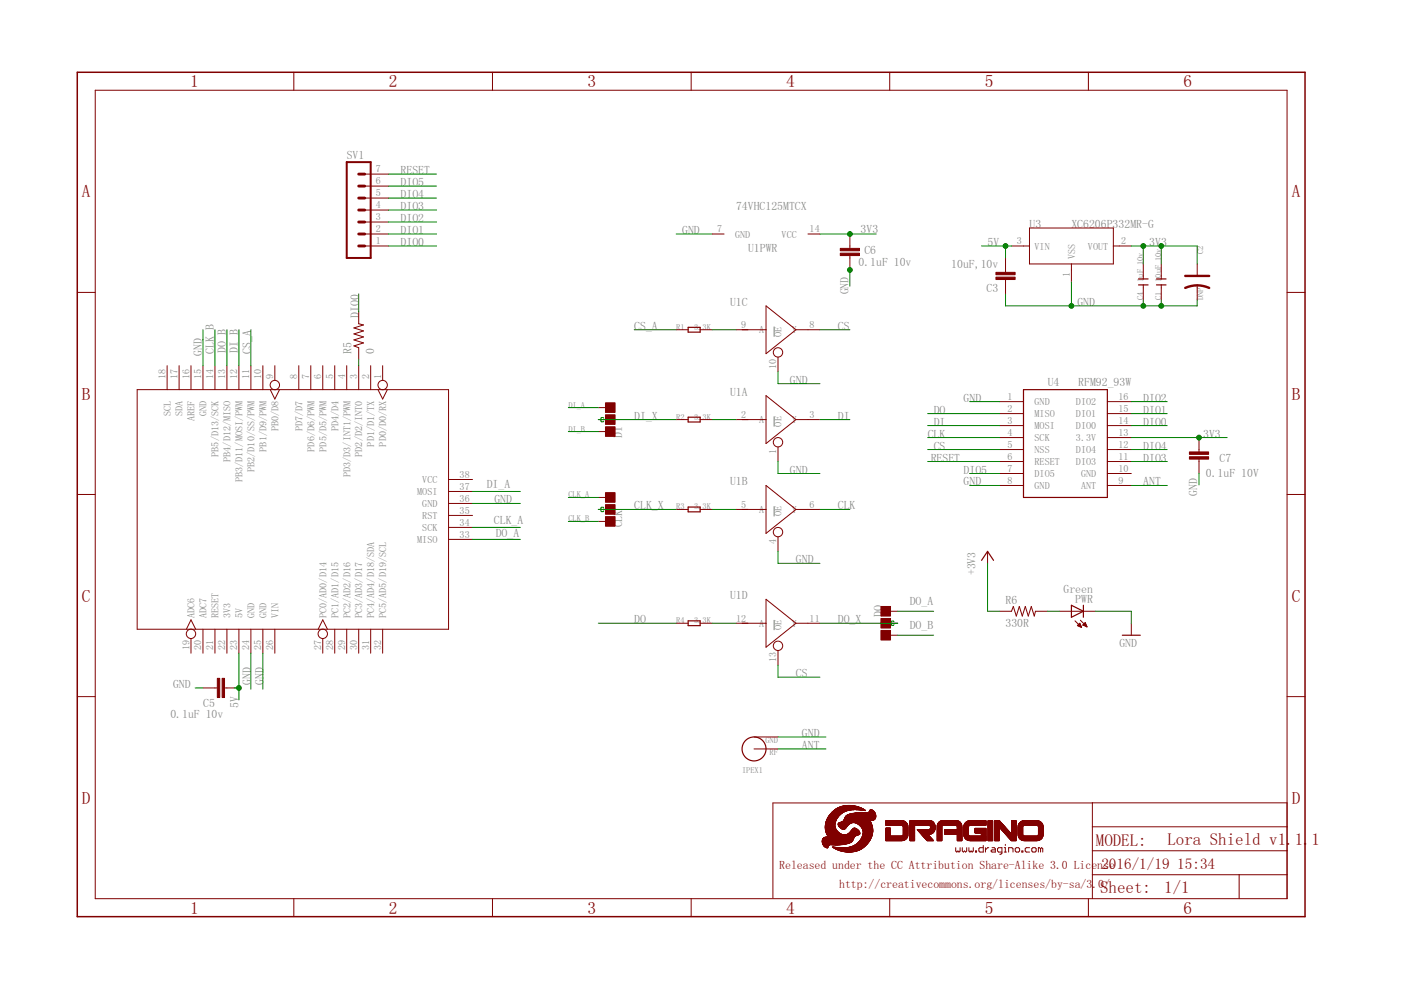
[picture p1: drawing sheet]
<svg xmlns="http://www.w3.org/2000/svg" width="297mm" height="210mm" viewBox="0 0 297 210" stroke-linecap="round" stroke-linejoin="round" font-family="sans-serif">
<defs><g id="words">
<g font-size="3.7" fill="#800000">
<text x="40.3" y="18.5">1</text>
<text x="82.4" y="18.5">2</text>
<text x="124.6" y="18.5">3</text>
<text x="166.7" y="18.5">4</text>
<text x="208.8" y="18.5">5</text>
<text x="250.9" y="18.5">6</text>
<text x="17.4" y="41.9">A</text>
<text x="273.9" y="41.9">A</text>
<text x="17.4" y="84.7">B</text>
<text x="273.9" y="84.7">B</text>
<text x="17.4" y="127.6">C</text>
<text x="273.9" y="127.6">C</text>
<text x="17.4" y="170.4">D</text>
<text x="273.9" y="170.4">D</text>
<text x="40.3" y="193.7">1</text>
<text x="82.4" y="193.7">2</text>
<text x="124.6" y="193.7">3</text>
<text x="166.7" y="193.7">4</text>
<text x="208.8" y="193.7">5</text>
<text x="250.9" y="193.7">6</text>
</g>
<g font-size="3.6" fill="#800000">
<text x="232.3" y="179.4">MODEL:</text>
<text x="247.5" y="179.1">Lora Shield v1.1.1</text>
<text x="233.3" y="189.4">Sheet:</text>
<text x="246.8" y="189.3">1/1</text>
</g>
<g font-size="3.2" fill="#800000">
<text x="233.5" y="184.2">2016/1/19</text>
<text x="249.6" y="184.2">15:34</text>
</g>
<g font-size="2.5" fill="#808080">
<text x="73.5" y="33.6">SV1</text>
<text x="84.9" y="39.5">DIO5</text>
<text x="84.9" y="42">DIO4</text>
<text x="84.9" y="36.9">RESET</text>
<text x="84.9" y="44.5">DIO3</text>
<text x="84.9" y="47.1">DIO2</text>
<text x="156.1" y="44.5">74VHC125MTCX</text>
<text x="84.9" y="52.1">DIO0</text>
<text x="84.9" y="49.6">DIO1</text>
<text x="144.6" y="49.6">GND</text>
<text x="158.6" y="53.4">U1PWR</text>
<text x="182.5" y="49.5">3V3</text>
<text x="183.3" y="53.8">C6</text>
<text x="209.4" y="52.1">5V</text>
<text x="218.3" y="48.3">U3</text>
<text x="227.2" y="48.3">XC6206P332MR-G</text>
<text x="243.7" y="52.1">3V3</text>
<text x="182" y="56.5">0.1uF 10v</text>
<text x="201.7" y="56.8">10uF,10v</text>
<text x="154.8" y="64.8">U1C</text>
<text x="179.9" y="62.4" transform="rotate(-90 179.9 62.4)">GND</text>
<text x="209.2" y="61.9">C3</text>
<text x="228.4" y="64.8">GND</text>
<text x="76.1" y="67.4" transform="rotate(-90 76.1 67.4)">DIO0</text>
<text x="134.5" y="69.9">CS_A</text>
<text x="177.6" y="69.9">CS</text>
<text x="42.8" y="75.5" transform="rotate(-90 42.8 75.5)">GND</text>
<text x="45.3" y="75" transform="rotate(-90 45.3 75)">CLK_B</text>
<text x="47.9" y="74.9" transform="rotate(-90 47.9 74.9)">DO_B</text>
<text x="50.4" y="74.7" transform="rotate(-90 50.4 74.7)">DI_B</text>
<text x="53.2" y="75" transform="rotate(-90 53.2 75)">CS_A</text>
<text x="74.6" y="75" transform="rotate(-90 74.6 75)">R5</text>
<text x="79.4" y="75" transform="rotate(-90 79.4 75)">0</text>
<text x="154.8" y="83.9">U1A</text>
<text x="167.5" y="81.4">GND</text>
<text x="222.1" y="81.9">U4</text>
<text x="228.6" y="81.9">RFM92_93W</text>
<text x="134.5" y="89">DI_X</text>
<text x="177.6" y="89">DI</text>
<text x="198" y="87.7">DO</text>
<text x="204.3" y="85.2">GND</text>
<text x="242.4" y="87.7">DIO1</text>
<text x="242.4" y="85.2">DIO2</text>
<text x="131.9" y="92.8" transform="rotate(-90 131.9 92.8)">DI</text>
<text x="196.7" y="92.8">CLK</text>
<text x="198" y="95.3">CS</text>
<text x="198" y="90.2">DI</text>
<text x="242.4" y="95.3">DIO4</text>
<text x="242.4" y="90.2">DIO0</text>
<text x="255.1" y="92.8">3V3</text>
<text x="167.5" y="100.4">GND</text>
<text x="197.3" y="97.9">RESET</text>
<text x="204.3" y="100.4">DIO5</text>
<text x="242.4" y="97.9">DIO3</text>
<text x="255.7" y="101">0.1uF 10V</text>
<text x="258.6" y="97.9">C7</text>
<text x="103.2" y="103.6">DI_A</text>
<text x="104.8" y="106.6">GND</text>
<text x="154.8" y="102.9">U1B</text>
<text x="204.3" y="102.9">GND</text>
<text x="242.4" y="102.9">ANT</text>
<text x="253.8" y="105.2" transform="rotate(-90 253.8 105.2)">GND</text>
<text x="104.7" y="111.2">CLK_A</text>
<text x="105.1" y="113.9">DO_A</text>
<text x="131.9" y="111.8" transform="rotate(-90 131.9 111.8)">CLK</text>
<text x="134.5" y="108">CLK_X</text>
<text x="177.6" y="108">CLK</text>
<text x="168.8" y="119.4">GND</text>
<text x="206.8" y="122" transform="rotate(-90 206.8 122)">+3V3</text>
<text x="225.5" y="125.7">Green</text>
<text x="154.8" y="127.1">U1D</text>
<text x="187" y="130.8" transform="rotate(-90 187 130.8)">DO</text>
<text x="192.9" y="128.3">DO_A</text>
<text x="213.2" y="128.1">R6</text>
<text x="228" y="127.8">PWR</text>
<text x="134.5" y="132.1">DO</text>
<text x="177.6" y="132.1">DO_X</text>
<text x="192.9" y="133.4">DO_B</text>
<text x="213.2" y="132.9">330R</text>
<text x="237.3" y="137.2">GND</text>
<text x="168.8" y="143.6">CS</text>
<text x="36.7" y="145.8">GND</text>
<text x="43.1" y="149.9">C5</text>
<text x="53.2" y="145.2" transform="rotate(-90 53.2 145.2)">GND</text>
<text x="55.9" y="145.2" transform="rotate(-90 55.9 145.2)">GND</text>
<text x="36.1" y="152.3">0.1uF 10v</text>
<text x="50.5" y="150.2" transform="rotate(-90 50.5 150.2)">5V</text>
<text x="170" y="156.3">GND</text>
<text x="170" y="158.8">ANT</text>
</g>
<g font-size="2.5" fill="#800000">
<text x="165.2" y="184.2">Released under the CC Attribution Share-Alike 3.0 License</text>
<text x="177.9" y="188.3">http://creativecommons.org/licenses/by-sa/3</text>
<text x="231.6" y="188.3">.0/</text>
</g>
<g font-size="2.1" fill="#808080">
<text x="79.7" y="41.6">5</text>
<text x="79.7" y="39.1">6</text>
<text x="79.7" y="36.6">7</text>
<text x="79.7" y="46.7">3</text>
<text x="79.7" y="44.2">4</text>
<text x="79.7" y="51.8">1</text>
<text x="79.7" y="49.3">2</text>
<text x="152.1" y="49.3">7</text>
<text x="155.9" y="50.4">GND</text>
<text x="165.7" y="50.4">VCC</text>
<text x="171.6" y="49.3">14</text>
<text x="215.6" y="51.8">3</text>
<text x="219.3" y="52.9">VIN</text>
<text x="230.7" y="52.9">VOUT</text>
<text x="237.7" y="51.8">2</text>
<text x="226.8" y="58.7" transform="rotate(-90 226.8 58.7)">1</text>
<text x="227.9" y="54.9" transform="rotate(-90 227.9 54.9)">VSS</text>
<text x="157.2" y="69.6">9</text>
<text x="160.9" y="70.7">A</text>
<text x="165.7" y="71.4" transform="rotate(-90 165.7 71.4)">OE</text>
<text x="167.9" y="70.7">Y</text>
<text x="171.6" y="69.6">8</text>
<text x="35.1" y="80.3" transform="rotate(-90 35.1 80.3)">18</text>
<text x="37.6" y="80.3" transform="rotate(-90 37.6 80.3)">17</text>
<text x="40.1" y="80.3" transform="rotate(-90 40.1 80.3)">16</text>
<text x="42.7" y="80.3" transform="rotate(-90 42.7 80.3)">15</text>
<text x="45.2" y="80.3" transform="rotate(-90 45.2 80.3)">14</text>
<text x="47.8" y="80.3" transform="rotate(-90 47.8 80.3)">13</text>
<text x="50.3" y="80.3" transform="rotate(-90 50.3 80.3)">12</text>
<text x="52.8" y="80.3" transform="rotate(-90 52.8 80.3)">11</text>
<text x="55.4" y="80.3" transform="rotate(-90 55.4 80.3)">10</text>
<text x="57.9" y="80.3" transform="rotate(-90 57.9 80.3)">9</text>
<text x="63" y="80.3" transform="rotate(-90 63 80.3)">8</text>
<text x="65.5" y="80.3" transform="rotate(-90 65.5 80.3)">7</text>
<text x="68.1" y="80.3" transform="rotate(-90 68.1 80.3)">6</text>
<text x="70.6" y="80.3" transform="rotate(-90 70.6 80.3)">5</text>
<text x="73.2" y="80.3" transform="rotate(-90 73.2 80.3)">4</text>
<text x="75.7" y="80.3" transform="rotate(-90 75.7 80.3)">3</text>
<text x="78.2" y="80.3" transform="rotate(-90 78.2 80.3)">2</text>
<text x="80.8" y="80.3" transform="rotate(-90 80.8 80.3)">1</text>
<text x="164.6" y="78.2" transform="rotate(-90 164.6 78.2)">10</text>
<text x="36.2" y="88.2" transform="rotate(-90 36.2 88.2)">SCL</text>
<text x="38.7" y="88.2" transform="rotate(-90 38.7 88.2)">SDA</text>
<text x="41.3" y="89.3" transform="rotate(-90 41.3 89.3)">AREF</text>
<text x="43.8" y="88.2" transform="rotate(-90 43.8 88.2)">GND</text>
<text x="157.2" y="88.6">2</text>
<text x="160.9" y="89.7">A</text>
<text x="167.9" y="89.7">Y</text>
<text x="171.6" y="88.6">3</text>
<text x="213.6" y="84.8">1</text>
<text x="213.6" y="87.3">2</text>
<text x="213.6" y="89.9">3</text>
<text x="219.3" y="85.9">GND</text>
<text x="219.3" y="88.5">MISO</text>
<text x="228.1" y="85.9">DIO2</text>
<text x="228.1" y="88.5">DIO1</text>
<text x="237.1" y="84.8">16</text>
<text x="237.1" y="87.3">15</text>
<text x="237.1" y="89.9">14</text>
<text x="56.5" y="95.8" transform="rotate(-90 56.5 95.8)">PB1/D9/PWM</text>
<text x="59" y="91.4" transform="rotate(-90 59 91.4)">PB0/D8</text>
<text x="64.1" y="91.4" transform="rotate(-90 64.1 91.4)">PD7/D7</text>
<text x="66.7" y="95.8" transform="rotate(-90 66.7 95.8)">PD6/D6/PWM</text>
<text x="69.2" y="95.8" transform="rotate(-90 69.2 95.8)">PD5/D5/PWM</text>
<text x="71.7" y="91.4" transform="rotate(-90 71.7 91.4)">PD4/D4</text>
<text x="79.4" y="94.7" transform="rotate(-90 79.4 94.7)">PD1/D1/TX</text>
<text x="81.9" y="94.7" transform="rotate(-90 81.9 94.7)">PD0/D0/RX</text>
<text x="165.7" y="90.4" transform="rotate(-90 165.7 90.4)">OE</text>
<text x="213.6" y="92.4">4</text>
<text x="213.6" y="95">5</text>
<text x="219.3" y="91">MOSI</text>
<text x="219.3" y="93.5">SCK</text>
<text x="228.1" y="93.5">3.3V</text>
<text x="228.1" y="91">DIO0</text>
<text x="237.1" y="92.4">13</text>
<text x="237.1" y="95">12</text>
<text x="46.3" y="96.8" transform="rotate(-90 46.3 96.8)">PB5/D13/SCK</text>
<text x="48.9" y="97.9" transform="rotate(-90 48.9 97.9)">PB4/D12/MISO</text>
<text x="54" y="100.1" transform="rotate(-90 54 100.1)">PB2/D10/SS/PWM</text>
<text x="74.3" y="101.1" transform="rotate(-90 74.3 101.1)">PD3/D3/INT1/PWM</text>
<text x="76.8" y="96.8" transform="rotate(-90 76.8 96.8)">PD2/D2/INT0</text>
<text x="97.4" y="101.3">38</text>
<text x="164.6" y="96.2" transform="rotate(-90 164.6 96.2)">1</text>
<text x="213.6" y="97.5">6</text>
<text x="213.6" y="100">7</text>
<text x="219.3" y="96.1">NSS</text>
<text x="219.3" y="98.6">RESET</text>
<text x="219.3" y="101.2">DIO5</text>
<text x="228.1" y="96.1">DIO4</text>
<text x="228.1" y="98.6">DIO3</text>
<text x="229.2" y="101.2">GND</text>
<text x="237.1" y="100">10</text>
<text x="237.1" y="97.5">11</text>
<text x="51.4" y="102.2" transform="rotate(-90 51.4 102.2)">PB3/D11/MOSI/PWM</text>
<text x="88.4" y="105">MOSI</text>
<text x="89.5" y="107.5">GND</text>
<text x="89.5" y="102.4">VCC</text>
<text x="97.4" y="106.4">36</text>
<text x="97.4" y="103.8">37</text>
<text x="157.2" y="107.7">5</text>
<text x="171.6" y="107.7">6</text>
<text x="213.6" y="102.6">8</text>
<text x="219.3" y="103.7">GND</text>
<text x="229.2" y="103.7">ANT</text>
<text x="237.1" y="102.6">9</text>
<text x="89.5" y="110">RST</text>
<text x="89.5" y="112.6">SCK</text>
<text x="97.4" y="108.9">35</text>
<text x="97.4" y="111.5">34</text>
<text x="160.9" y="108.8">A</text>
<text x="165.7" y="109.5" transform="rotate(-90 165.7 109.5)">OE</text>
<text x="167.9" y="108.8">Y</text>
<text x="88.4" y="115.1">MISO</text>
<text x="97.4" y="114">33</text>
<text x="164.6" y="115.2" transform="rotate(-90 164.6 115.2)">4</text>
<text x="41.3" y="131.1" transform="rotate(-90 41.3 131.1)">ADC6</text>
<text x="43.8" y="131.1" transform="rotate(-90 43.8 131.1)">ADC7</text>
<text x="46.3" y="131.1" transform="rotate(-90 46.3 131.1)">RESET</text>
<text x="48.9" y="131.1" transform="rotate(-90 48.9 131.1)">3V3</text>
<text x="51.4" y="131.1" transform="rotate(-90 51.4 131.1)">5V</text>
<text x="54" y="131.1" transform="rotate(-90 54 131.1)">GND</text>
<text x="56.5" y="131.1" transform="rotate(-90 56.5 131.1)">GND</text>
<text x="59" y="131.1" transform="rotate(-90 59 131.1)">VIN</text>
<text x="69.2" y="131.1" transform="rotate(-90 69.2 131.1)">PC0/AD0/D14</text>
<text x="71.7" y="131.1" transform="rotate(-90 71.7 131.1)">PC1/AD1/D15</text>
<text x="74.3" y="131.1" transform="rotate(-90 74.3 131.1)">PC2/AD2/D16</text>
<text x="76.8" y="131.1" transform="rotate(-90 76.8 131.1)">PC3/AD3/D17</text>
<text x="79.4" y="131.1" transform="rotate(-90 79.4 131.1)">PC4/AD4/D18/SDA</text>
<text x="81.9" y="131.1" transform="rotate(-90 81.9 131.1)">PC5/AD5/D19/SCL</text>
<text x="156.1" y="131.8">12</text>
<text x="171.6" y="131.8">11</text>
<text x="40.1" y="137.9" transform="rotate(-90 40.1 137.9)">19</text>
<text x="42.7" y="137.9" transform="rotate(-90 42.7 137.9)">20</text>
<text x="45.2" y="137.9" transform="rotate(-90 45.2 137.9)">21</text>
<text x="47.8" y="137.9" transform="rotate(-90 47.8 137.9)">22</text>
<text x="50.3" y="137.9" transform="rotate(-90 50.3 137.9)">23</text>
<text x="52.8" y="137.9" transform="rotate(-90 52.8 137.9)">24</text>
<text x="55.4" y="137.9" transform="rotate(-90 55.4 137.9)">25</text>
<text x="57.9" y="137.9" transform="rotate(-90 57.9 137.9)">26</text>
<text x="68.1" y="137.9" transform="rotate(-90 68.1 137.9)">27</text>
<text x="70.6" y="137.9" transform="rotate(-90 70.6 137.9)">28</text>
<text x="73.2" y="137.9" transform="rotate(-90 73.2 137.9)">29</text>
<text x="75.7" y="137.9" transform="rotate(-90 75.7 137.9)">30</text>
<text x="78.2" y="137.9" transform="rotate(-90 78.2 137.9)">31</text>
<text x="80.8" y="137.9" transform="rotate(-90 80.8 137.9)">32</text>
<text x="160.9" y="132.9">A</text>
<text x="165.7" y="133.6" transform="rotate(-90 165.7 133.6)">OE</text>
<text x="167.9" y="132.9">Y</text>
<text x="164.6" y="140.4" transform="rotate(-90 164.6 140.4)">13</text>
</g>
<g font-size="1.8" fill="#808080">
<text x="255.1" y="53.9" transform="rotate(-90 255.1 53.9)">C2</text>
<text x="242.4" y="59.8" transform="rotate(-90 242.4 59.8)">1uF 10v</text>
<text x="246.2" y="59.8" transform="rotate(-90 246.2 59.8)">10uF 10v</text>
<text x="242.4" y="63.6" transform="rotate(-90 242.4 63.6)">C4</text>
<text x="246.2" y="63.6" transform="rotate(-90 246.2 63.6)">C1</text>
<text x="255.1" y="63.7" transform="rotate(-90 255.1 63.7)">DNP</text>
<text x="143.4" y="69.9">R1</text>
<text x="147.2" y="69.9">3.3K</text>
<text x="120.5" y="86.4">DI_A</text>
<text x="143.4" y="89">R2</text>
<text x="147.2" y="89">3.3K</text>
<text x="120.5" y="91.5">DI_B</text>
<text x="120.5" y="105.5">CLK_A</text>
<text x="120.5" y="110.6">CLK_B</text>
<text x="143.4" y="108">R3</text>
<text x="147.2" y="108">3.3K</text>
<text x="143.4" y="132.1">R4</text>
<text x="147.2" y="132.1">3.3K</text>
<text x="162.3" y="157.5">GND</text>
<text x="163.2" y="160.1">RF</text>
<text x="157.3" y="163.9">IPEX1</text>
</g>
</g></defs>
<path d="M164.1 69.2v2.2M164.1 88.3v2.1M164.1 107.3v2.2M164.1 131.4v2.2" fill="none" stroke="#808080" stroke-width=".21"/>
<g fill="none" stroke="#800000" stroke-width=".21">
<path d="M20.2 19.1h252.7v171.4h-252.7zM62.3 15.3v3.8M104.4 15.3v3.8M146.5 15.3v3.8M188.6 15.3v3.8M230.8 15.3v3.8M77.3 39.5h5.1M77.3 36.9h5.1M77.3 49.6h5.1M77.3 52.2h5.1M77.3 47.1h5.1M77.3 44.5h5.1"/>
<path d="M77.3 42h5.1M151 49.6h2.5M171.3 49.6h2.5M180.2 49.6v3.1M180.2 54.2v3M213.2 54.7v3M213.2 59.3v3M214.5 52.2h3.8M218.3 48.3h17.8v7.7h-17.8zM227.2 56v3.8M236.1 52.2h3.8M242.4 56v3.1"/>
<path d="M246.2 56v3.1M253.8 56v2.5M16.4 62h3.8M35.4 77.5v5.1M38 77.5v5.1M40.5 77.5v5.1M43 77.5v5.1M45.6 77.5v5.1M48.1 77.5v5.1M50.7 77.5v5.1M53.2 77.5v5.1M55.7 77.5v5.1"/>
<path d="M58.3 77.5v3.1M63.4 77.5v5.1M65.9 77.5v5.1M68.4 77.5v5.1M71 77.5v5.1M73.5 77.5v5.1M76.1 66.1v2.5l1 .3-2.1 .6 2.1 .7-2.1 .6 2.1 .6-2.1 .7 2.1 .6-2.1 .6 1.1 .4v2.6M76.1 77.5v5.1M78.6 77.5v5.1M81.1 77.5v3.1M143.4 69.9h2.5M148.4 69.9h2.6"/>
<path d="M156.1 69.9h6.3M162.4 64.9l6.4 5-6.4 5.1zM165 75.7v3.1M168.8 69.9h5M242.4 60.4v3.2M246.2 60.4v3.2M253.8 60.4v3.2M272.9 62h3.8M29.1 82.6h66v50.8h-66zM57.3 82.6l1 2 1-2M80.1 82.6l1 2 1-2M126.9 89h2.5"/>
<path d="M126.9 86.4h2.5M126.9 91.5h2.5M143.4 89h2.5M148.4 89h2.6M156.1 89h6.3M162.4 83.9l6.4 5.1-6.4 5zM165 94.8v3.1M168.8 89h5M211.9 92.8h5.1M211.9 85.2h5.1M211.9 87.7h5.1M211.9 90.2h5.1"/>
<path d="M211.9 95.3h5.1M211.9 97.9h5.1M234.8 92.8h5.1M234.8 85.2h5.1M234.8 87.7h5.1M234.8 90.2h5.1M234.8 95.3h5.1M234.8 97.9h5.1M254.2 92.8v3M254.2 97.3v3.1M16.4 104.8h3.8M95.1 106.7h5.1"/>
<path d="M95.1 114.4h5.1M95.1 104.2h5.1M95.1 109.3h5.1M95.1 111.8h5.1M95.1 101.7h5.1M126.9 108h2.5M126.9 105.5h2.5M126.9 110.6h2.5M143.4 108h2.5M148.4 108h2.6M156.1 108h6.3M162.4 102.9l6.4 5.1-6.4 5.1z"/>
<path d="M165 113.8v3.1M168.8 108h5M209.4 116.9v2.5M211.9 102.9h5.1M211.9 100.4h5.1M234.8 102.9h5.1M234.8 100.4h5.1M272.9 104.8h3.8M39.5 133.4l1-2 1 2M40.5 135.4v3.1M43 133.4v5.1M45.6 133.4v5.1"/>
<path d="M48.1 133.4v5.1M50.7 133.4v5.1M53.2 133.4v5.1M55.7 133.4v5.1M58.3 133.4v5.1M67.5 133.4l.9-2 1 2M68.4 135.4v3.1M71 133.4v5.1M73.5 133.4v5.1M76.1 133.4v5.1M78.6 133.4v5.1M81.1 133.4v5.1"/>
<path d="M143.4 132.1h2.5M148.4 132.1h2.6M156.1 132.1h6.3M162.4 127.1l6.4 5-6.4 5.1zM165 137.9v3.1M168.8 132.1h5M187.8 132.1h2.5M187.8 134.7h2.5M187.8 129.6h2.5M211.9 129.6h2.6l.3-1 .7 2 .6-2 .6 2 .7-2 .6 2 .7-2 .6 2 .2-1h2.6M224.6 129.6h7.6M227.9 131.6l1.4 1.4"/>
<path d="M228.4 132.7l.5-.6 .4 .9zM228.5 132.6h.7M228.6 132.5h.5M228.7 132.7h.5M228.7 132.4h.3M228.8 132.2h.2M228.9 132.9h.4M229.1 131.5l1.4 1.4M229.2 133h.1M229.6 132.5h.7M229.7 132.4h.6M229.8 132.6h.5"/>
<path d="M229.8 132.2h.4M230 132.1h.1M230.1 132l-.5 .5 .9 .4M230.1 132l.4 .9M230.1 132h.1M230.1 132.7h.3M230.4 132.9h.1M239.9 132.1v2.6M16.4 147.7h3.8M43 145.9h3.1M47.6 145.9h3.1M159.9 158.8h5.1"/>
<path d="M159.9 156.3h5.1M272.9 147.7h3.8M202.6 179.7v.7l.3 .3 .2-.3 .2 .3 .3-.3v-.7M204 179.7v.7l.3 .3 .2-.3 .2 .3 .3-.3v-.7M205.4 179.7v.7l.3 .3 .2-.3 .2 .3 .3-.3v-.7M208.5 179.3v1.4h-.7l-.3-.3v-.4l.3-.3h.7M208.9 179.7v1M209.6 179.7h-.2l-.5 .5M210.3 179.7h.5l.2 .3v.7h-.7l-.2-.3 .2-.2h.7M212.9 179.7h.2v1M213.1 179v.3M215.2 180l.3-.3h.4l.3 .3v.4l-.3 .3h-.4l-.3-.3z"/>
<path d="M218.3 179.7h-.7l-.2 .3v.4l.2 .3h.7M218.8 180l.2-.3h.5l.2 .3v.4l-.2 .3h-.5l-.2-.3zM220.6 180l-.4-.3v1M220.6 180v.7M220.6 180l.3-.3 .2 .3v.7M231.6 175.3h41.3M231.6 170.2h-67.7v20.2M272.9 170.2h-41.3v20.3M62.3 190.5v3.9M104.4 190.5v3.9M146.5 190.5v3.9M188.6 190.5v3.9"/>
<path d="M206.8 180.4h.3v.3h-.3zM212.4 180.7h-.7l-.2-.3v-.4l.2-.3h.7v1.2l-.4 .2M212.9 180.7h.5M213.8 180.7v-1h.7l.3 .3v.7M216.6 180.4h.3v.3h-.3zM230.8 190.5v3.9M231.6 185.5h41.3M231.6 180.4h41.3M262.7 185.5v5"/>
<circle cx="165" cy="74.7" r=".99"/>
<circle cx="58.3" cy="81.6" r=".99"/>
<circle cx="81.1" cy="81.6" r=".99"/>
<circle cx="165" cy="93.8" r=".99"/>
<circle cx="165" cy="112.8" r=".99"/>
<circle cx="40.5" cy="134.4" r=".99"/>
<circle cx="68.4" cy="134.4" r=".99"/>
<circle cx="165" cy="136.9" r=".99"/>
</g>
<g fill="#800000" stroke="#800000" stroke-width=".21">
<path d="M211.2 57.7h4v.6h-4z"/>
<path d="M211.2 58.8h4v.5h-4z"/>
<path d="M128.4 85.4h2v2h-2z"/>
<path d="M128.4 87.9h2v2.1h-2z"/>
<path d="M128.4 90.5h2v2h-2z"/>
<path d="M128.4 104.5h2v2h-2z"/>
<path d="M128.4 107h2v2h-2z"/>
<path d="M128.4 109.5h2v2.1h-2z"/>
<path d="M186.8 133.7h2v2h-2z"/>
<path d="M186.8 131.1h2v2.1h-2z"/>
<path d="M186.8 128.6h2v2h-2z"/>
<path d="M179.6 180.6l.8 .1z"/>
<path d="M179.3 180.6h1.4z"/>
<path d="M179.1 180.6h1.8z"/>
<path d="M178.9 180.6h2.2z"/>
<path d="M178.8 180.5l2.4 .1z"/>
<path d="M178.7 180.5h2.6z"/>
<path d="M178.5 180.5h2.9z"/>
<path d="M178.4 180.4l3.1 .1z"/>
<path d="M178.3 180.4l3.3 .1z"/>
<path d="M178.3 180.4h3.4z"/>
<path d="M178.2 180.4h3.6z"/>
<path d="M178.1 180.3l3.7 .1z"/>
<path d="M178 180.3l3.9 .1z"/>
<path d="M177.9 180.3h4.1z"/>
<path d="M177.9 180.3h4.2z"/>
<path d="M177.8 180.2l4.3 .1z"/>
<path d="M177.7 180.2l4.5 .1z"/>
<path d="M177.7 180.2h4.5z"/>
<path d="M177.6 180.2h4.7z"/>
<path d="M177.5 180.1l4.8 .1z"/>
<path d="M177.5 180.1h4.9z"/>
<path d="M177.4 180.1h5z"/>
<path d="M177.4 180.1h5.1z"/>
<path d="M177.3 180l5.2 .1z"/>
<path d="M177.2 180h5.4z"/>
<path d="M177.1 180h5.5z"/>
<path d="M177.1 179.9l5.6 .1z"/>
<path d="M177 179.9h5.8z"/>
<path d="M176.9 179.9h5.9z"/>
<path d="M176.9 179.8l6 .1z"/>
<path d="M176.8 179.8h6.1z"/>
<path d="M176.8 179.7l6.2 .1z"/>
<path d="M175.3 179.7l.2 .1z"/>
<path d="M176.7 179.7l1.6 .1z"/>
<path d="M179.1 179.7l3.9 .1z"/>
<path d="M175.2 179.7h.3z"/>
<path d="M176.7 179.7h1.2z"/>
<path d="M179.5 179.7h3.5z"/>
<path d="M176.7 179.7h.9z"/>
<path d="M179.7 179.7h3.3z"/>
<path d="M175.1 179.7h.4z"/>
<path d="M176.6 179.7h.7z"/>
<path d="M179.8 179.7h3.3z"/>
<path d="M175 179.6l.5 .1z"/>
<path d="M176.6 179.6l.5 .1z"/>
<path d="M180 179.6l3.1 .1z"/>
<path d="M175 179.6h.5z"/>
<path d="M176.5 179.6h.4z"/>
<path d="M180.1 179.6h3z"/>
<path d="M174.9 179.6h.6z"/>
<path d="M176.5 179.6h.2z"/>
<path d="M180.2 179.6h3z"/>
<path d="M174.9 179.6h.7z"/>
<path d="M180.3 179.6h2.9z"/>
<path d="M174.9 179.5l.7 .1z"/>
<path d="M180.4 179.5l2.8 .1z"/>
<path d="M174.8 179.5h.8z"/>
<path d="M180.5 179.5h2.8z"/>
<path d="M180.6 179.5h2.7z"/>
<path d="M174.8 179.4l.8 .1z"/>
<path d="M180.7 179.4l2.7 .1z"/>
<path d="M174.7 179.4l.9 .1z"/>
<path d="M180.8 179.4l2.6 .1z"/>
<path d="M174.7 179.4h.9z"/>
<path d="M180.8 179.4h2.6z"/>
<path d="M174.7 179.3l1 .1z"/>
<path d="M180.9 179.3l2.6 .1z"/>
<path d="M174.6 179.3h1.1z"/>
<path d="M181 179.3h2.5z"/>
<path d="M174.6 179.2l1.1 .1z"/>
<path d="M181.1 179.2l2.4 .1z"/>
<path d="M174.6 179.2l1.2 .1z"/>
<path d="M181.1 179.2l2.5 .1z"/>
<path d="M174.6 179.2h1.2z"/>
<path d="M181.2 179.2h2.4z"/>
<path d="M181.3 179.2h2.3z"/>
<path d="M174.6 179.2h1.3z"/>
<path d="M174.5 179.1l1.4 .1z"/>
<path d="M176.9 179.1l.8 .1z"/>
<path d="M181.3 179.1l2.4 .1z"/>
<path d="M174.5 179.1h1.5z"/>
<path d="M176.5 179.1h1.6z"/>
<path d="M181.4 179.1h2.3z"/>
<path d="M174.5 179.1h1.6z"/>
<path d="M176.2 179.1h2.1z"/>
<path d="M174.5 179l4 .1z"/>
<path d="M181.4 179l2.3 .1z"/>
<path d="M174.5 179l4.2 .1z"/>
<path d="M181.5 179l2.3 .1z"/>
<path d="M174.5 179h4.4z"/>
<path d="M181.5 179h2.3z"/>
<path d="M174.5 179h4.5z"/>
<path d="M174.5 178.9l4.7 .1z"/>
<path d="M181.6 178.9l2.2 .1z"/>
<path d="M174.5 178.9l4.9 .1z"/>
<path d="M181.6 178.9l2.3 .1z"/>
<path d="M174.4 178.9h5.1z"/>
<path d="M181.6 178.9h2.3z"/>
<path d="M174.4 178.9h5.2z"/>
<path d="M181.7 178.9h2.2z"/>
<path d="M174.4 178.8l5.3 .1z"/>
<path d="M181.7 178.8l2.2 .1z"/>
<path d="M174.4 178.8l5.4 .1z"/>
<path d="M174.4 178.8h5.5z"/>
<path d="M181.8 178.8h2.2z"/>
<path d="M174.4 178.8h5.6z"/>
<path d="M174.4 178.7l5.6 .1z"/>
<path d="M181.8 178.7l2.2 .1z"/>
<path d="M174.4 178.7l5.7 .1z"/>
<path d="M181.9 178.7l2.1 .1z"/>
<path d="M174.4 178.7h5.8z"/>
<path d="M181.9 178.7h2.1z"/>
<path d="M181.9 178.7h2.2z"/>
<path d="M174.3 178.6l6 .1z"/>
<path d="M181.9 178.6l2.2 .1z"/>
<path d="M174.3 178.6h6z"/>
<path d="M182 178.6h2.1z"/>
<path d="M174.3 178.6h6.1z"/>
<path d="M174.4 178.6h6z"/>
<path d="M174.3 178.5l6.2 .1z"/>
<path d="M182 178.5l2.1 .1z"/>
<path d="M182.1 178.5l2.1 .1z"/>
<path d="M174.3 178.5h6.2z"/>
<path d="M182.1 178.5h2.1z"/>
<path d="M174.3 178.5h6.3z"/>
<path d="M174.3 178.4l6.3 .1z"/>
<path d="M182.2 178.4l2 .1z"/>
<path d="M182.1 178.4l2.2 .1z"/>
<path d="M174.3 178.4h6.3z"/>
<path d="M182.2 178.4h2.1z"/>
<path d="M174.3 178.4h6.4z"/>
<path d="M174.3 178.3l6.4 .1z"/>
<path d="M182.2 178.3l2.1 .1z"/>
<path d="M174.3 178.3h6.4z"/>
<path d="M182.3 178.3h2z"/>
<path d="M174.3 178.3h6.5z"/>
<path d="M182.3 178.3h2.1z"/>
<path d="M174.3 178.2l6.5 .1z"/>
<path d="M182.3 178.2l2.1 .1z"/>
<path d="M187.8 178.2l3.4 .1z"/>
<path d="M192.9 178.2l1 .1z"/>
<path d="M196.6 178.2l1.3 .1z"/>
<path d="M198.7 178.2l1 .1z"/>
<path d="M203 178.2l.9 .1z"/>
<path d="M205.7 178.2l3.3 .1z"/>
<path d="M209.5 178.2l1 .1z"/>
<path d="M210.9 178.2l1 .1z"/>
<path d="M214.4 178.2l1 .1z"/>
<path d="M217.2 178.2l2.6 .1z"/>
<path d="M174.3 178.2h6.5z"/>
<path d="M182.3 178.2h2.1z"/>
<path d="M187.8 178.2h3.6z"/>
<path d="M192.9 178.2h1z"/>
<path d="M196.6 178.2h1.3z"/>
<path d="M198.7 178.2h1z"/>
<path d="M203 178.2h.9z"/>
<path d="M205.4 178.2h3.6z"/>
<path d="M209.5 178.2h1z"/>
<path d="M210.9 178.2h1z"/>
<path d="M214.4 178.2h1.1z"/>
<path d="M216.9 178.2h3.2z"/>
<path d="M174.4 178.2h6.4z"/>
<path d="M182.4 178.2h2z"/>
<path d="M187.8 178.2h3.7z"/>
<path d="M196.5 178.2h1.4z"/>
<path d="M205.3 178.2h3.8z"/>
<path d="M216.8 178.2h3.4z"/>
<path d="M187.8 178.2h3.8z"/>
<path d="M205.3 178.2h3.7z"/>
<path d="M214.4 178.2h1z"/>
<path d="M216.8 178.2h3.5z"/>
<path d="M174.4 178.1l6.4 .1z"/>
<path d="M182.4 178.1l2 .1z"/>
<path d="M187.8 178.1l3.9 .1z"/>
<path d="M192.9 178.1l1 .1z"/>
<path d="M196.5 178.1l1.3 .1z"/>
<path d="M198.7 178.1l1 .1z"/>
<path d="M203 178.1l.9 .1z"/>
<path d="M205.2 178.1l3.8 .1z"/>
<path d="M209.5 178.1l1 .1z"/>
<path d="M210.9 178.1l1 .1z"/>
<path d="M214.4 178.1l1.1 .1z"/>
<path d="M216.7 178.1l3.6 .1z"/>
<path d="M174.3 178.1h6.5z"/>
<path d="M182.4 178.1h2.1z"/>
<path d="M187.8 178.1h3.9z"/>
<path d="M192.9 178.1h1z"/>
<path d="M196.4 178.1h1.4z"/>
<path d="M198.7 178.1h1z"/>
<path d="M203 178.1h.9z"/>
<path d="M205.1 178.1h3.9z"/>
<path d="M209.5 178.1h1z"/>
<path d="M210.9 178.1h1z"/>
<path d="M214.3 178.1h1.1z"/>
<path d="M216.6 178.1h3.8z"/>
<path d="M187.8 178.1h4z"/>
<path d="M205.1 178.1h4z"/>
<path d="M174.4 178.1h6.4z"/>
<path d="M205 178.1h4z"/>
<path d="M214.3 178.1h1.2z"/>
<path d="M216.5 178.1h4z"/>
<path d="M174.4 178l6.4 .1z"/>
<path d="M182.5 178l2 .1z"/>
<path d="M187.8 178l4.1 .1z"/>
<path d="M192.9 178l1 .1z"/>
<path d="M196.4 178l1.3 .1z"/>
<path d="M198.7 178l1 .1z"/>
<path d="M203 178l.9 .1z"/>
<path d="M205 178l4 .1z"/>
<path d="M209.5 178l1 .1z"/>
<path d="M210.9 178l1 .1z"/>
<path d="M214.2 178l1.2 .1z"/>
<path d="M216.5 178l4 .1z"/>
<path d="M174.4 178l6.5 .1z"/>
<path d="M205 178l4.1 .1z"/>
<path d="M214.2 178l1.3 .1z"/>
<path d="M216.5 178l4.1 .1z"/>
<path d="M174.4 178h6.5z"/>
<path d="M182.5 178h2z"/>
<path d="M187.8 178h4.2z"/>
<path d="M192.9 178h1z"/>
<path d="M196.3 178h1.4z"/>
<path d="M198.7 178h1z"/>
<path d="M203 178h.9z"/>
<path d="M204.9 178h4.1z"/>
<path d="M209.5 178h1z"/>
<path d="M210.9 178h1z"/>
<path d="M214.2 178h1.2z"/>
<path d="M216.4 178h4.2z"/>
<path d="M174.4 177.9l6.5 .1z"/>
<path d="M182.5 177.9l2 .1z"/>
<path d="M187.8 177.9l4.2 .1z"/>
<path d="M192.9 177.9l1 .1z"/>
<path d="M196.3 177.9l1.4 .1z"/>
<path d="M198.7 177.9l1 .1z"/>
<path d="M203 177.9l.9 .1z"/>
<path d="M204.9 177.9l4.1 .1z"/>
<path d="M209.5 177.9l1 .1z"/>
<path d="M210.9 177.9l1 .1z"/>
<path d="M214.2 177.9l1.2 .1z"/>
<path d="M216.4 177.9l4.2 .1z"/>
<path d="M182.5 177.9l2.1 .1z"/>
<path d="M216.4 177.9l4.3 .1z"/>
<path d="M174.4 177.9h6.5z"/>
<path d="M182.5 177.9h2.1z"/>
<path d="M187.8 177.9h4.2z"/>
<path d="M192.9 177.9h1z"/>
<path d="M196.3 177.9h1.3z"/>
<path d="M198.7 177.9h1z"/>
<path d="M203 177.9h.9z"/>
<path d="M204.8 177.9h4.2z"/>
<path d="M209.5 177.9h1z"/>
<path d="M210.9 177.9h1z"/>
<path d="M214.1 177.9h1.4z"/>
<path d="M216.3 177.9h4.4z"/>
<path d="M182.6 177.9h2z"/>
<path d="M187.8 177.9h4.3z"/>
<path d="M214.1 177.9h1.3z"/>
<path d="M174.5 177.8l6.4 .1z"/>
<path d="M182.6 177.8l2 .1z"/>
<path d="M187.8 177.8l4.3 .1z"/>
<path d="M192.9 177.8l1 .1z"/>
<path d="M196.2 177.8l1.4 .1z"/>
<path d="M198.7 177.8l1 .1z"/>
<path d="M203 177.8l.9 .1z"/>
<path d="M204.8 177.8l4.2 .1z"/>
<path d="M209.5 177.8l1 .1z"/>
<path d="M210.9 177.8l1 .1z"/>
<path d="M214.1 177.8l1.4 .1z"/>
<path d="M216.3 177.8l4.4 .1z"/>
<path d="M174.5 177.8l6.5 .1z"/>
<path d="M196.2 177.8l1.3 .1z"/>
<path d="M204.7 177.8l4.3 .1z"/>
<path d="M214.1 177.8l1.3 .1z"/>
<path d="M216.2 177.8l4.6 .1z"/>
<path d="M174.5 177.8h6.5z"/>
<path d="M182.6 177.8h2z"/>
<path d="M187.8 177.8h4.4z"/>
<path d="M192.9 177.8h1z"/>
<path d="M196.2 177.8h1.3z"/>
<path d="M198.7 177.8h1z"/>
<path d="M203 177.8h.9z"/>
<path d="M204.7 177.8h4.4z"/>
<path d="M209.5 177.8h1z"/>
<path d="M210.9 177.8h1z"/>
<path d="M214 177.8h1.4z"/>
<path d="M216.2 177.8h4.6z"/>
<path d="M204.7 177.8h4.3z"/>
<path d="M214 177.8h1.5z"/>
<path d="M196.1 177.8h1.4z"/>
<path d="M204.6 177.8h4.4z"/>
<path d="M216.2 177.8h4.7z"/>
<path d="M174.6 177.7l6.4 .1z"/>
<path d="M182.7 177.7l2 .1z"/>
<path d="M187.8 177.7l4.4 .1z"/>
<path d="M192.9 177.7l1 .1z"/>
<path d="M196.1 177.7l1.4 .1z"/>
<path d="M198.7 177.7l1 .1z"/>
<path d="M203 177.7l.9 .1z"/>
<path d="M204.6 177.7l4.4 .1z"/>
<path d="M209.5 177.7l1 .1z"/>
<path d="M210.9 177.7l1 .1z"/>
<path d="M214 177.7l1.4 .1z"/>
<path d="M216.2 177.7l4.7 .1z"/>
<path d="M174.6 177.7h6.4z"/>
<path d="M182.7 177.7h2z"/>
<path d="M187.8 177.7h4.4z"/>
<path d="M192.9 177.7h1z"/>
<path d="M196.1 177.7h1.3z"/>
<path d="M198.7 177.7h1z"/>
<path d="M203 177.7h.9z"/>
<path d="M204.6 177.7h4.4z"/>
<path d="M209.5 177.7h1z"/>
<path d="M210.9 177.7h1z"/>
<path d="M214 177.7h1.5z"/>
<path d="M216.1 177.7h4.8z"/>
<path d="M187.8 177.7h4.5z"/>
<path d="M214 177.7h1.4z"/>
<path d="M196 177.7h1.4z"/>
<path d="M204.6 177.7h4.5z"/>
<path d="M213.9 177.7h1.5z"/>
<path d="M174.6 177.6l6.4 .1z"/>
<path d="M182.7 177.6l2 .1z"/>
<path d="M187.8 177.6l4.5 .1z"/>
<path d="M192.9 177.6l1 .1z"/>
<path d="M196 177.6l1.4 .1z"/>
<path d="M198.7 177.6l1 .1z"/>
<path d="M203 177.6l.9 .1z"/>
<path d="M204.6 177.6l4.5 .1z"/>
<path d="M209.5 177.6l1 .1z"/>
<path d="M210.9 177.6l1 .1z"/>
<path d="M213.9 177.6l1.6 .1z"/>
<path d="M216.1 177.6l4.9 .1z"/>
<path d="M174.7 177.6h6.4z"/>
<path d="M182.7 177.6h2z"/>
<path d="M187.8 177.6h4.5z"/>
<path d="M192.9 177.6h1z"/>
<path d="M196 177.6h1.4z"/>
<path d="M198.7 177.6h1z"/>
<path d="M203 177.6h.9z"/>
<path d="M204.6 177.6h4.4z"/>
<path d="M209.5 177.6h1z"/>
<path d="M210.9 177.6h1z"/>
<path d="M213.9 177.6h1.5z"/>
<path d="M216 177.6h5z"/>
<path d="M174.8 177.6h6.3z"/>
<path d="M196 177.6h1.3z"/>
<path d="M204.5 177.6h4.5z"/>
<path d="M213.8 177.6h1.7z"/>
<path d="M174.8 177.5l6.3 .1z"/>
<path d="M182.7 177.5l2 .1z"/>
<path d="M187.8 177.5l4.5 .1z"/>
<path d="M192.9 177.5l1 .1z"/>
<path d="M196 177.5l1.3 .1z"/>
<path d="M198.7 177.5l1 .1z"/>
<path d="M203 177.5l.9 .1z"/>
<path d="M204.5 177.5l4.5 .1z"/>
<path d="M209.5 177.5l1 .1z"/>
<path d="M210.9 177.5l1 .1z"/>
<path d="M213.8 177.5l1.6 .1z"/>
<path d="M216 177.5l5 .1z"/>
<path d="M174.9 177.5l6.2 .1z"/>
<path d="M182.8 177.5l1.9 .1z"/>
<path d="M195.9 177.5l1.4 .1z"/>
<path d="M174.9 177.5h6.2z"/>
<path d="M182.8 177.5h1.9z"/>
<path d="M187.8 177.5h4.5z"/>
<path d="M192.9 177.5h1z"/>
<path d="M195.9 177.5h1.4z"/>
<path d="M198.7 177.5h1z"/>
<path d="M203 177.5h.9z"/>
<path d="M204.5 177.5h4.5z"/>
<path d="M209.5 177.5h1z"/>
<path d="M210.9 177.5h1z"/>
<path d="M213.8 177.5h1.7z"/>
<path d="M216 177.5h5z"/>
<path d="M175 177.5h6.1z"/>
<path d="M182.8 177.5h2z"/>
<path d="M187.8 177.5h4.6z"/>
<path d="M195.9 177.5h1.3z"/>
<path d="M175.6 177.4l5.5 .1z"/>
<path d="M182.8 177.4l2 .1z"/>
<path d="M187.8 177.4l4.6 .1z"/>
<path d="M192.9 177.4l1 .1z"/>
<path d="M195.9 177.4l1.3 .1z"/>
<path d="M198.7 177.4l1 .1z"/>
<path d="M203 177.4l.9 .1z"/>
<path d="M204.5 177.4l4.5 .1z"/>
<path d="M209.5 177.4l1 .1z"/>
<path d="M210.9 177.4l1 .1z"/>
<path d="M213.7 177.4l1.7 .1z"/>
<path d="M216 177.4l5 .1z"/>
<path d="M175.6 177.4l5.6 .1z"/>
<path d="M204.4 177.4l4.7 .1z"/>
<path d="M213.7 177.4l1.8 .1z"/>
<path d="M215.9 177.4l5.2 .1z"/>
<path d="M175.6 177.4h5.6z"/>
<path d="M182.8 177.4h2z"/>
<path d="M187.8 177.4h4.6z"/>
<path d="M192.9 177.4h1z"/>
<path d="M195.8 177.4h1.4z"/>
<path d="M198.7 177.4h1z"/>
<path d="M203 177.4h.9z"/>
<path d="M204.4 177.4h4.7z"/>
<path d="M209.5 177.4h1z"/>
<path d="M210.9 177.4h1z"/>
<path d="M213.7 177.4h1.7z"/>
<path d="M215.9 177.4h5.2z"/>
<path d="M195.8 177.4h1.3z"/>
<path d="M204.4 177.4h4.6z"/>
<path d="M216 177.4h5.1z"/>
<path d="M175.6 177.3l5.6 .1z"/>
<path d="M182.8 177.3l2 .1z"/>
<path d="M187.8 177.3l4.6 .1z"/>
<path d="M192.9 177.3l1 .1z"/>
<path d="M195.8 177.3l1.3 .1z"/>
<path d="M198.7 177.3l1 .1z"/>
<path d="M203 177.3l.9 .1z"/>
<path d="M204.4 177.3l4.6 .1z"/>
<path d="M209.5 177.3l1 .1z"/>
<path d="M210.9 177.3l1 .1z"/>
<path d="M213.6 177.3l1.9 .1z"/>
<path d="M215.9 177.3l5.2 .1z"/>
<path d="M195.7 177.3l1.4 .1z"/>
<path d="M213.6 177.3l1.8 .1z"/>
<path d="M175.6 177.3h5.7z"/>
<path d="M182.8 177.3h2z"/>
<path d="M187.8 177.3h4.6z"/>
<path d="M192.9 177.3h1z"/>
<path d="M195.7 177.3h1.4z"/>
<path d="M198.7 177.3h1z"/>
<path d="M203 177.3h.9z"/>
<path d="M204.4 177.3h4.6z"/>
<path d="M209.5 177.3h1z"/>
<path d="M210.9 177.3h1z"/>
<path d="M213.6 177.3h1.9z"/>
<path d="M215.9 177.3h5.2z"/>
<path d="M175.5 177.3h5.8z"/>
<path d="M182.9 177.3h1.9z"/>
<path d="M187.8 177.3h4.7z"/>
<path d="M213.6 177.3h1.8z"/>
<path d="M175.5 177.2l5.8 .1z"/>
<path d="M182.9 177.2l1.9 .1z"/>
<path d="M187.8 177.2l1 .1z"/>
<path d="M191.2 177.2l1.2 .1z"/>
<path d="M192.9 177.2l1 .1z"/>
<path d="M195.7 177.2l1.3 .1z"/>
<path d="M198.7 177.2l1 .1z"/>
<path d="M203 177.2l.9 .1z"/>
<path d="M204.4 177.2l1.2 .1z"/>
<path d="M208.1 177.2l.9 .1z"/>
<path d="M209.5 177.2l1 .1z"/>
<path d="M210.9 177.2l1 .1z"/>
<path d="M213.6 177.2l1.8 .1z"/>
<path d="M215.9 177.2l1.3 .1z"/>
<path d="M219.9 177.2l1.2 .1z"/>
<path d="M175.5 177.2h5.9z"/>
<path d="M182.9 177.2h1.9z"/>
<path d="M187.8 177.2h1z"/>
<path d="M191.3 177.2h1.2z"/>
<path d="M192.9 177.2h1z"/>
<path d="M195.7 177.2h1.3z"/>
<path d="M198.7 177.2h1z"/>
<path d="M203 177.2h.9z"/>
<path d="M204.4 177.2h1.1z"/>
<path d="M208.1 177.2h.9z"/>
<path d="M209.5 177.2h1z"/>
<path d="M210.9 177.2h1z"/>
<path d="M213.5 177.2h1.9z"/>
<path d="M215.9 177.2h1.2z"/>
<path d="M220 177.2h1.1z"/>
<path d="M182.9 177.2h2z"/>
<path d="M191.4 177.2h1.1z"/>
<path d="M195.6 177.2h1.4z"/>
<path d="M213.5 177.2h2z"/>
<path d="M215.9 177.2h1.1z"/>
<path d="M175.5 177.2h6z"/>
<path d="M175.5 177.1l6 .1z"/>
<path d="M182.9 177.1l2 .1z"/>
<path d="M187.8 177.1l1 .1z"/>
<path d="M191.4 177.1l1.1 .1z"/>
<path d="M192.9 177.1l1 .1z"/>
<path d="M195.6 177.1l1.4 .1z"/>
<path d="M198.7 177.1l1 .1z"/>
<path d="M203 177.1l.9 .1z"/>
<path d="M204.4 177.1l1 .1z"/>
<path d="M208.1 177.1l.9 .1z"/>
<path d="M209.5 177.1l1 .1z"/>
<path d="M210.9 177.1l1 .1z"/>
<path d="M213.5 177.1l2 .1z"/>
<path d="M215.9 177.1l1 .1z"/>
<path d="M220.1 177.1l1 .1z"/>
<path d="M175.5 177.1l6.1 .1z"/>
<path d="M195.6 177.1l1.3 .1z"/>
<path d="M213.4 177.1l2 .1z"/>
<path d="M175.4 177.1h6.3z"/>
<path d="M182.9 177.1h2z"/>
<path d="M187.8 177.1h1z"/>
<path d="M191.5 177.1h1z"/>
<path d="M192.9 177.1h1z"/>
<path d="M195.6 177.1h1.3z"/>
<path d="M198.7 177.1h1z"/>
<path d="M203 177.1h.9z"/>
<path d="M204.4 177.1h1z"/>
<path d="M208.1 177.1h.9z"/>
<path d="M209.5 177.1h1z"/>
<path d="M210.9 177.1h1z"/>
<path d="M213.4 177.1h2z"/>
<path d="M215.9 177.1h1z"/>
<path d="M220.1 177.1h1z"/>
<path d="M175.4 177.1h6.4z"/>
<path d="M195.5 177.1h1.4z"/>
<path d="M213.4 177.1h2.1z"/>
<path d="M175.4 177l6.4 .1z"/>
<path d="M182.9 177l2 .1z"/>
<path d="M187.8 177l1 .1z"/>
<path d="M191.5 177l1 .1z"/>
<path d="M192.9 177l1 .1z"/>
<path d="M195.5 177l1.3 .1z"/>
<path d="M198.7 177l1 .1z"/>
<path d="M203 177l.9 .1z"/>
<path d="M204.4 177l1 .1z"/>
<path d="M208.1 177l.9 .1z"/>
<path d="M209.5 177l1 .1z"/>
<path d="M210.9 177l1 .1z"/>
<path d="M213.4 177l2 .1z"/>
<path d="M215.9 177l1 .1z"/>
<path d="M220.2 177l.9 .1z"/>
<path d="M175.4 177l6.5 .1z"/>
<path d="M220.1 177l1 .1z"/>
<path d="M175.4 177h3.5z"/>
<path d="M179.2 177h2.8z"/>
<path d="M182.9 177h2z"/>
<path d="M187.8 177h1z"/>
<path d="M191.5 177h1z"/>
<path d="M192.9 177h1z"/>
<path d="M195.5 177h1.3z"/>
<path d="M198.7 177h1z"/>
<path d="M203 177h.9z"/>
<path d="M204.3 177h1.1z"/>
<path d="M208.1 177h.9z"/>
<path d="M209.5 177h1z"/>
<path d="M210.9 177h1z"/>
<path d="M213.3 177h2.2z"/>
<path d="M215.9 177h1z"/>
<path d="M220.1 177h1z"/>
<path d="M175.4 177h3.3z"/>
<path d="M179.3 177h2.8z"/>
<path d="M195.4 177h1.4z"/>
<path d="M204.4 177h.9z"/>
<path d="M213.3 177h2.1z"/>
<path d="M220.2 177h.9z"/>
<path d="M175.3 176.9l3.3 .1z"/>
<path d="M179.5 176.9l2.6 .1z"/>
<path d="M183 176.9l2 .1z"/>
<path d="M187.8 176.9l1 .1z"/>
<path d="M191.5 176.9l1 .1z"/>
<path d="M192.9 176.9l1 .1z"/>
<path d="M195.4 176.9l1.4 .1z"/>
<path d="M198.7 176.9l1 .1z"/>
<path d="M203 176.9l.9 .1z"/>
<path d="M204.4 176.9l.9 .1z"/>
<path d="M208.1 176.9l.9 .1z"/>
<path d="M209.5 176.9l1 .1z"/>
<path d="M210.9 176.9l1 .1z"/>
<path d="M213.3 176.9l2.1 .1z"/>
<path d="M215.9 176.9l.9 .1z"/>
<path d="M220.2 176.9l.9 .1z"/>
<path d="M179.5 176.9l2.7 .1z"/>
<path d="M195.4 176.9l1.3 .1z"/>
<path d="M213.3 176.9l2.2 .1z"/>
<path d="M175.3 176.9h3.2z"/>
<path d="M179.6 176.9h2.6z"/>
<path d="M183 176.9h2z"/>
<path d="M187.8 176.9h1z"/>
<path d="M191.5 176.9h1z"/>
<path d="M192.9 176.9h1z"/>
<path d="M195.4 176.9h1.3z"/>
<path d="M198.7 176.9h1z"/>
<path d="M203 176.9h.9z"/>
<path d="M204.4 176.9h.9z"/>
<path d="M208.1 176.9h.9z"/>
<path d="M209.5 176.9h1z"/>
<path d="M210.9 176.9h1z"/>
<path d="M213.2 176.9h2.2z"/>
<path d="M215.9 176.9h.9z"/>
<path d="M220.2 176.9h.9z"/>
<path d="M175.3 176.9h3.1z"/>
<path d="M179.7 176.9h2.5z"/>
<path d="M195.3 176.9h1.4z"/>
<path d="M200.3 176.9h3.6z"/>
<path d="M213.2 176.9h2.3z"/>
<path d="M175.3 176.8l3.1 .1z"/>
<path d="M179.7 176.8l2.6 .1z"/>
<path d="M183 176.8l2 .1z"/>
<path d="M187.8 176.8l1 .1z"/>
<path d="M191.5 176.8l1 .1z"/>
<path d="M192.9 176.8l1 .1z"/>
<path d="M195.3 176.8l1.8 .1z"/>
<path d="M198.7 176.8l1 .1z"/>
<path d="M200.3 176.8l3.6 .1z"/>
<path d="M204.4 176.8l.9 .1z"/>
<path d="M208.1 176.8l.9 .1z"/>
<path d="M209.5 176.8l1 .1z"/>
<path d="M210.9 176.8l1 .1z"/>
<path d="M213.2 176.8l2.2 .1z"/>
<path d="M215.9 176.8l.9 .1z"/>
<path d="M220.2 176.8l.9 .1z"/>
<path d="M175.3 176.8h3z"/>
<path d="M179.8 176.8h2.5z"/>
<path d="M183 176.8h2z"/>
<path d="M187.8 176.8h1z"/>
<path d="M191.5 176.8h1z"/>
<path d="M192.9 176.8h1z"/>
<path d="M195.3 176.8h2z"/>
<path d="M198.7 176.8h1z"/>
<path d="M200.3 176.8h3.6z"/>
<path d="M204.4 176.8h.9z"/>
<path d="M208.1 176.8h.9z"/>
<path d="M209.5 176.8h1z"/>
<path d="M210.9 176.8h1z"/>
<path d="M213.1 176.8h1.3z"/>
<path d="M214.5 176.8h.9z"/>
<path d="M215.9 176.8h.9z"/>
<path d="M220.2 176.8h.9z"/>
<path d="M195.3 176.8h2.1z"/>
<path d="M175.3 176.8h2.9z"/>
<path d="M195.3 176.8h2.2z"/>
<path d="M175.2 176.7l3 .1z"/>
<path d="M179.9 176.7l2.4 .1z"/>
<path d="M183 176.7l2 .1z"/>
<path d="M187.8 176.7l1 .1z"/>
<path d="M191.5 176.7l1 .1z"/>
<path d="M192.9 176.7l1 .1z"/>
<path d="M195.2 176.7l2.4 .1z"/>
<path d="M198.7 176.7l1 .1z"/>
<path d="M200.3 176.7l3.6 .1z"/>
<path d="M204.4 176.7l.9 .1z"/>
<path d="M208.1 176.7l.9 .1z"/>
<path d="M209.5 176.7l1 .1z"/>
<path d="M210.9 176.7l1 .1z"/>
<path d="M213.1 176.7l1.2 .1z"/>
<path d="M214.5 176.7l.9 .1z"/>
<path d="M215.9 176.7l.9 .1z"/>
<path d="M220.2 176.7l.9 .1z"/>
<path d="M175.2 176.7h2.9z"/>
<path d="M179.9 176.7h2.4z"/>
<path d="M183 176.7h2z"/>
<path d="M187.8 176.7h1z"/>
<path d="M191.5 176.7h1z"/>
<path d="M192.9 176.7h1z"/>
<path d="M195.2 176.7h2.4z"/>
<path d="M198.7 176.7h1z"/>
<path d="M200.3 176.7h3.6z"/>
<path d="M204.4 176.7h.9z"/>
<path d="M208.1 176.7h.9z"/>
<path d="M209.5 176.7h1z"/>
<path d="M210.9 176.7h1z"/>
<path d="M213.1 176.7h1.2z"/>
<path d="M214.5 176.7h.9z"/>
<path d="M215.9 176.7h.9z"/>
<path d="M220.2 176.7h.9z"/>
<path d="M195.2 176.7h2.5z"/>
<path d="M180 176.7h2.3z"/>
<path d="M213 176.7h1.3z"/>
<path d="M175.2 176.6l2.8 .1z"/>
<path d="M180 176.6l2.3 .1z"/>
<path d="M183 176.6l2 .1z"/>
<path d="M187.8 176.6l1 .1z"/>
<path d="M191.5 176.6l1 .1z"/>
<path d="M192.9 176.6l1 .1z"/>
<path d="M195.2 176.6l2.5 .1z"/>
<path d="M198.7 176.6l1 .1z"/>
<path d="M200.3 176.6l3.6 .1z"/>
<path d="M204.4 176.6l.9 .1z"/>
<path d="M208.1 176.6l.9 .1z"/>
<path d="M209.5 176.6l1 .1z"/>
<path d="M210.9 176.6l1 .1z"/>
<path d="M213 176.6l1.3 .1z"/>
<path d="M214.5 176.6l.9 .1z"/>
<path d="M215.9 176.6l.9 .1z"/>
<path d="M220.2 176.6l.9 .1z"/>
<path d="M175.2 176.6l2.7 .1z"/>
<path d="M195.1 176.6l2.7 .1z"/>
<path d="M213 176.6l1.2 .1z"/>
<path d="M175.2 176.6h2.7z"/>
<path d="M180.1 176.6h2.2z"/>
<path d="M183 176.6h2z"/>
<path d="M187.8 176.6h1z"/>
<path d="M191.5 176.6h1z"/>
<path d="M192.9 176.6h1z"/>
<path d="M195.1 176.6h2.7z"/>
<path d="M198.7 176.6h1z"/>
<path d="M200.3 176.6h3.6z"/>
<path d="M204.4 176.6h.9z"/>
<path d="M206.7 176.6h2.3z"/>
<path d="M209.5 176.6h1z"/>
<path d="M210.9 176.6h1z"/>
<path d="M213 176.6h1.2z"/>
<path d="M214.5 176.6h.9z"/>
<path d="M215.9 176.6h.9z"/>
<path d="M220.2 176.6h.9z"/>
<path d="M212.9 176.6h1.3z"/>
<path d="M175.2 176.5l2.7 .1z"/>
<path d="M180.1 176.5l2.2 .1z"/>
<path d="M183 176.5l2 .1z"/>
<path d="M187.8 176.5l1 .1z"/>
<path d="M191.5 176.5l1 .1z"/>
<path d="M192.9 176.5l1 .1z"/>
<path d="M195.1 176.5l2.7 .1z"/>
<path d="M198.7 176.5l1 .1z"/>
<path d="M200.3 176.5l3.6 .1z"/>
<path d="M204.4 176.5l.9 .1z"/>
<path d="M206.7 176.5l2.3 .1z"/>
<path d="M209.5 176.5l1 .1z"/>
<path d="M210.9 176.5l1 .1z"/>
<path d="M212.9 176.5l1.3 .1z"/>
<path d="M214.5 176.5l.9 .1z"/>
<path d="M215.9 176.5l.9 .1z"/>
<path d="M220.2 176.5l.9 .1z"/>
<path d="M175.2 176.5l2.6 .1z"/>
<path d="M195 176.5l2.9 .1z"/>
<path d="M212.9 176.5l1.2 .1z"/>
<path d="M175.2 176.5h2.6z"/>
<path d="M180.2 176.5h2.1z"/>
<path d="M183 176.5h2z"/>
<path d="M187.8 176.5h1z"/>
<path d="M191.5 176.5h1z"/>
<path d="M192.9 176.5h1z"/>
<path d="M195 176.5h2.9z"/>
<path d="M198.7 176.5h1z"/>
<path d="M200.3 176.5h3.6z"/>
<path d="M204.4 176.5h.9z"/>
<path d="M206.7 176.5h2.3z"/>
<path d="M209.5 176.5h1z"/>
<path d="M210.9 176.5h1z"/>
<path d="M212.9 176.5h1.2z"/>
<path d="M214.5 176.5h.9z"/>
<path d="M215.9 176.5h.9z"/>
<path d="M220.2 176.5h.9z"/>
<path d="M175.2 176.4l2.6 .1z"/>
<path d="M180.2 176.4l2.1 .1z"/>
<path d="M183 176.4l2 .1z"/>
<path d="M187.8 176.4l1 .1z"/>
<path d="M191.5 176.4l1 .1z"/>
<path d="M192.9 176.4l1 .1z"/>
<path d="M195 176.4l2.9 .1z"/>
<path d="M198.7 176.4l1 .1z"/>
<path d="M200.3 176.4l3.6 .1z"/>
<path d="M204.4 176.4l.9 .1z"/>
<path d="M206.7 176.4l2.3 .1z"/>
<path d="M209.5 176.4l1 .1z"/>
<path d="M210.9 176.4l1 .1z"/>
<path d="M212.9 176.4l1.2 .1z"/>
<path d="M214.5 176.4l.9 .1z"/>
<path d="M215.9 176.4l.9 .1z"/>
<path d="M220.2 176.4l.9 .1z"/>
<path d="M175.1 176.4l2.7 .1z"/>
<path d="M180.2 176.4l2 .1z"/>
<path d="M194.9 176.4l3.1 .1z"/>
<path d="M212.8 176.4l1.3 .1z"/>
<path d="M175.2 176.4h2.5z"/>
<path d="M180.3 176.4h1.9z"/>
<path d="M183 176.4h2z"/>
<path d="M187.8 176.4h1z"/>
<path d="M191.5 176.4h1z"/>
<path d="M192.9 176.4h1z"/>
<path d="M194.9 176.4h3.1z"/>
<path d="M198.7 176.4h1z"/>
<path d="M200.3 176.4h3.6z"/>
<path d="M204.4 176.4h.9z"/>
<path d="M206.7 176.4h2.3z"/>
<path d="M209.5 176.4h1z"/>
<path d="M210.9 176.4h1z"/>
<path d="M212.8 176.4h1.3z"/>
<path d="M214.5 176.4h.9z"/>
<path d="M215.9 176.4h.9z"/>
<path d="M220.2 176.4h.9z"/>
<path d="M175.1 176.4h2.6z"/>
<path d="M212.8 176.4h1.2z"/>
<path d="M212.7 176.4h1.3z"/>
<path d="M175.1 176.3l2.5 .1z"/>
<path d="M180.3 176.3l1.9 .1z"/>
<path d="M183 176.3l2 .1z"/>
<path d="M187.8 176.3l1 .1z"/>
<path d="M191.5 176.3l1 .1z"/>
<path d="M192.9 176.3l1 .1z"/>
<path d="M194.9 176.3l3.1 .1z"/>
<path d="M198.7 176.3l1 .1z"/>
<path d="M200.3 176.3l3.6 .1z"/>
<path d="M204.4 176.3l.9 .1z"/>
<path d="M206.7 176.3l2.3 .1z"/>
<path d="M209.5 176.3l1 .1z"/>
<path d="M210.9 176.3l1 .1z"/>
<path d="M212.7 176.3l1.3 .1z"/>
<path d="M214.5 176.3l.9 .1z"/>
<path d="M215.9 176.3l.9 .1z"/>
<path d="M220.2 176.3l.9 .1z"/>
<path d="M175.1 176.3h2.5z"/>
<path d="M180.3 176.3h1.9z"/>
<path d="M183 176.3h2z"/>
<path d="M187.8 176.3h1z"/>
<path d="M191.5 176.3h1z"/>
<path d="M192.9 176.3h1z"/>
<path d="M194.8 176.3h3.2z"/>
<path d="M198.7 176.3h1z"/>
<path d="M200.3 176.3h3.6z"/>
<path d="M204.4 176.3h.9z"/>
<path d="M206.7 176.3h2.3z"/>
<path d="M209.5 176.3h1z"/>
<path d="M210.9 176.3h1z"/>
<path d="M212.7 176.3h1.3z"/>
<path d="M214.5 176.3h.9z"/>
<path d="M215.9 176.3h.9z"/>
<path d="M220.2 176.3h.9z"/>
<path d="M183 176.3h2.1z"/>
<path d="M212.7 176.3h1.2z"/>
<path d="M180.4 176.3h1.8z"/>
<path d="M194.8 176.3h3.3z"/>
<path d="M175.1 176.2l2.4 .1z"/>
<path d="M180.4 176.2l1.7 .1z"/>
<path d="M183 176.2l2.1 .1z"/>
<path d="M187.8 176.2l1 .1z"/>
<path d="M191.5 176.2l1 .1z"/>
<path d="M192.9 176.2l1 .1z"/>
<path d="M194.8 176.2l3.3 .1z"/>
<path d="M198.7 176.2l1 .1z"/>
<path d="M200.3 176.2l3.6 .1z"/>
<path d="M204.4 176.2l.9 .1z"/>
<path d="M206.7 176.2l2.3 .1z"/>
<path d="M209.5 176.2l1 .1z"/>
<path d="M210.9 176.2l1 .1z"/>
<path d="M212.7 176.2l1.2 .1z"/>
<path d="M214.5 176.2l.9 .1z"/>
<path d="M215.9 176.2l.9 .1z"/>
<path d="M220.2 176.2l.9 .1z"/>
<path d="M175.1 176.2h2.4z"/>
<path d="M180.4 176.2h1.8z"/>
<path d="M183 176.2h2.1z"/>
<path d="M187.8 176.2h1z"/>
<path d="M191.5 176.2h1z"/>
<path d="M192.9 176.2h1z"/>
<path d="M194.8 176.2h3.3z"/>
<path d="M198.7 176.2h1z"/>
<path d="M200.3 176.2h3.6z"/>
<path d="M204.4 176.2h.9z"/>
<path d="M206.7 176.2h2.3z"/>
<path d="M209.5 176.2h1z"/>
<path d="M210.9 176.2h1z"/>
<path d="M212.6 176.2h1.3z"/>
<path d="M214.5 176.2h.9z"/>
<path d="M215.9 176.2h.9z"/>
<path d="M220.2 176.2h.9z"/>
<path d="M175 176.2h2.5z"/>
<path d="M180.4 176.2h1.7z"/>
<path d="M194.7 176.2h3.4z"/>
<path d="M175.1 176.1l2.4 .1z"/>
<path d="M180.4 176.1l1.7 .1z"/>
<path d="M183 176.1l2.1 .1z"/>
<path d="M187.8 176.1l1 .1z"/>
<path d="M191.5 176.1l1 .1z"/>
<path d="M192.9 176.1l1 .1z"/>
<path d="M194.7 176.1l3.4 .1z"/>
<path d="M198.7 176.1l1 .1z"/>
<path d="M200.3 176.1l3.6 .1z"/>
<path d="M204.4 176.1l.9 .1z"/>
<path d="M206.7 176.1l2.3 .1z"/>
<path d="M209.5 176.1l1 .1z"/>
<path d="M210.9 176.1l1 .1z"/>
<path d="M212.6 176.1l1.2 .1z"/>
<path d="M214.5 176.1l.9 .1z"/>
<path d="M215.9 176.1l.9 .1z"/>
<path d="M220.2 176.1l.9 .1z"/>
<path d="M175.1 176.1l2.3 .1z"/>
<path d="M180.5 176.1l1.6 .1z"/>
<path d="M175.1 176.1h2.3z"/>
<path d="M180.5 176.1h1.6z"/>
<path d="M183 176.1h2z"/>
<path d="M187.8 176.1h1z"/>
<path d="M191.5 176.1h1z"/>
<path d="M192.9 176.1h1z"/>
<path d="M194.7 176.1h3.4z"/>
<path d="M198.7 176.1h1z"/>
<path d="M200.3 176.1h3.6z"/>
<path d="M204.4 176.1h.9z"/>
<path d="M206.7 176.1h2.3z"/>
<path d="M209.5 176.1h1z"/>
<path d="M210.9 176.1h1z"/>
<path d="M212.5 176.1h1.3z"/>
<path d="M214.5 176.1h.9z"/>
<path d="M215.9 176.1h.9z"/>
<path d="M220.2 176.1h.9z"/>
<path d="M175 176.1h2.4z"/>
<path d="M180.5 176.1h1.5z"/>
<path d="M194.6 176.1h3.6z"/>
<path d="M175 176l2.4 .1z"/>
<path d="M180.5 176l1.5 .1z"/>
<path d="M183 176l2 .1z"/>
<path d="M187.8 176l1 .1z"/>
<path d="M191.5 176l1 .1z"/>
<path d="M192.9 176l1 .1z"/>
<path d="M194.6 176l3.5 .1z"/>
<path d="M198.7 176l1 .1z"/>
<path d="M200.3 176l3.6 .1z"/>
<path d="M204.4 176l.9 .1z"/>
<path d="M206.7 176l2.3 .1z"/>
<path d="M209.5 176l1 .1z"/>
<path d="M210.9 176l1 .1z"/>
<path d="M212.5 176l1.2 .1z"/>
<path d="M214.5 176l.9 .1z"/>
<path d="M215.9 176l.9 .1z"/>
<path d="M220.2 176l.9 .1z"/>
<path d="M180.6 176l1.4 .1z"/>
<path d="M194.6 176l3.6 .1z"/>
<path d="M175 176h2.4z"/>
<path d="M180.6 176h1.3z"/>
<path d="M182.9 176h2.1z"/>
<path d="M187.8 176h1z"/>
<path d="M191.5 176h1z"/>
<path d="M192.9 176h1z"/>
<path d="M194.6 176h3.6z"/>
<path d="M198.7 176h1z"/>
<path d="M200.3 176h3.6z"/>
<path d="M204.4 176h.9z"/>
<path d="M206.7 176h2.3z"/>
<path d="M209.5 176h1z"/>
<path d="M210.9 176h1z"/>
<path d="M212.4 176h1.3z"/>
<path d="M214.5 176h.9z"/>
<path d="M215.9 176h.9z"/>
<path d="M220.2 176h.9z"/>
<path d="M175 176h2.3z"/>
<path d="M194.5 176h3.7z"/>
<path d="M175 175.9l2.3 .1z"/>
<path d="M180.6 175.9l1.3 .1z"/>
<path d="M182.9 175.9l2.1 .1z"/>
<path d="M187.8 175.9l1 .1z"/>
<path d="M191.5 175.9l1 .1z"/>
<path d="M192.9 175.9l1 .1z"/>
<path d="M194.5 175.9l3.7 .1z"/>
<path d="M198.7 175.9l1 .1z"/>
<path d="M200.3 175.9l3.6 .1z"/>
<path d="M204.4 175.9l.9 .1z"/>
<path d="M206.7 175.9l2.3 .1z"/>
<path d="M209.5 175.9l1 .1z"/>
<path d="M210.9 175.9l1 .1z"/>
<path d="M212.4 175.9l1.2 .1z"/>
<path d="M214.5 175.9l.9 .1z"/>
<path d="M215.9 175.9l.9 .1z"/>
<path d="M220.2 175.9l.9 .1z"/>
<path d="M175 175.9h2.3z"/>
<path d="M180.7 175.9h1.1z"/>
<path d="M182.9 175.9h2.1z"/>
<path d="M187.8 175.9h1z"/>
<path d="M191.5 175.9h1z"/>
<path d="M192.9 175.9h1z"/>
<path d="M194.5 175.9h3.7z"/>
<path d="M198.7 175.9h1z"/>
<path d="M200.3 175.9h3.6z"/>
<path d="M204.4 175.9h.9z"/>
<path d="M206.7 175.9h2.3z"/>
<path d="M209.5 175.9h1z"/>
<path d="M210.9 175.9h1z"/>
<path d="M212.3 175.9h1.3z"/>
<path d="M214.5 175.9h.9z"/>
<path d="M215.9 175.9h.9z"/>
<path d="M220.2 175.9h.9z"/>
<path d="M203 175.9h.9z"/>
<path d="M175 175.9h2.2z"/>
<path d="M197 175.9h1.2z"/>
<path d="M175 175.8l2.2 .1z"/>
<path d="M178.7 175.8l.3 .1z"/>
<path d="M180.7 175.8l1 .1z"/>
<path d="M182.9 175.8l2.1 .1z"/>
<path d="M187.8 175.8l1 .1z"/>
<path d="M191.5 175.8l1 .1z"/>
<path d="M192.9 175.8l1 .1z"/>
<path d="M197.1 175.8l1.1 .1z"/>
<path d="M198.7 175.8l1 .1z"/>
<path d="M203 175.8l.9 .1z"/>
<path d="M204.4 175.8l.9 .1z"/>
<path d="M206.7 175.8l2.3 .1z"/>
<path d="M209.5 175.8l1 .1z"/>
<path d="M210.9 175.8l1 .1z"/>
<path d="M212.3 175.8l1.2 .1z"/>
<path d="M214.5 175.8l.9 .1z"/>
<path d="M215.9 175.8l.9 .1z"/>
<path d="M220.2 175.8l.9 .1z"/>
<path d="M175 175.8h2.2z"/>
<path d="M178.6 175.8h.4z"/>
<path d="M180.8 175.8h.9z"/>
<path d="M182.9 175.8h2.1z"/>
<path d="M187.8 175.8h1z"/>
<path d="M191.5 175.8h1z"/>
<path d="M192.9 175.8h1z"/>
<path d="M197.2 175.8h1z"/>
<path d="M198.7 175.8h1z"/>
<path d="M203 175.8h.9z"/>
<path d="M204.4 175.8h.9z"/>
<path d="M206.7 175.8h2.3z"/>
<path d="M209.5 175.8h1z"/>
<path d="M210.9 175.8h1z"/>
<path d="M212.3 175.8h1.2z"/>
<path d="M214.5 175.8h.9z"/>
<path d="M215.9 175.8h.9z"/>
<path d="M220.2 175.8h.9z"/>
<path d="M178.6 175.8h.5z"/>
<path d="M175 175.7l2.2 .1z"/>
<path d="M178.5 175.7l.6 .1z"/>
<path d="M180.8 175.7l.9 .1z"/>
<path d="M182.9 175.7l2.1 .1z"/>
<path d="M187.8 175.7l1 .1z"/>
<path d="M191.5 175.7l1 .1z"/>
<path d="M192.9 175.7l1 .1z"/>
<path d="M197.2 175.7l1.1 .1z"/>
<path d="M198.7 175.7l1 .1z"/>
<path d="M203 175.7l.9 .1z"/>
<path d="M204.4 175.7l.9 .1z"/>
<path d="M206.7 175.7l2.3 .1z"/>
<path d="M209.5 175.7l1 .1z"/>
<path d="M210.9 175.7l1 .1z"/>
<path d="M212.2 175.7l1.2 .1z"/>
<path d="M214.5 175.7l.9 .1z"/>
<path d="M215.9 175.7l.9 .1z"/>
<path d="M220.2 175.7l.9 .1z"/>
<path d="M178.5 175.7l.7 .1z"/>
<path d="M180.8 175.7l.8 .1z"/>
<path d="M197.2 175.7l1 .1z"/>
<path d="M175 175.7h2.2z"/>
<path d="M178.5 175.7h.7z"/>
<path d="M180.8 175.7h.8z"/>
<path d="M182.8 175.7h2.2z"/>
<path d="M187.8 175.7h1z"/>
<path d="M191.5 175.7h1z"/>
<path d="M192.9 175.7h1z"/>
<path d="M197.2 175.7h1z"/>
<path d="M198.7 175.7h1z"/>
<path d="M203 175.7h.9z"/>
<path d="M204.4 175.7h.9z"/>
<path d="M206.7 175.7h2.3z"/>
<path d="M209.5 175.7h1z"/>
<path d="M210.9 175.7h1z"/>
<path d="M212.2 175.7h1.2z"/>
<path d="M214.5 175.7h.9z"/>
<path d="M215.9 175.7h.9z"/>
<path d="M220.2 175.7h.9z"/>
<path d="M178.4 175.7h.8z"/>
<path d="M180.9 175.7h.6z"/>
<path d="M212.1 175.7h1.3z"/>
<path d="M175 175.6l2.1 .1z"/>
<path d="M178.4 175.6l.8 .1z"/>
<path d="M180.9 175.6l.6 .1z"/>
<path d="M182.8 175.6l2.2 .1z"/>
<path d="M187.8 175.6l1 .1z"/>
<path d="M191.5 175.6l1 .1z"/>
<path d="M192.9 175.6l1 .1z"/>
<path d="M197.3 175.6l.9 .1z"/>
<path d="M198.7 175.6l1 .1z"/>
<path d="M203 175.6l.9 .1z"/>
<path d="M204.4 175.6l.9 .1z"/>
<path d="M206.7 175.6l2.3 .1z"/>
<path d="M209.5 175.6l1 .1z"/>
<path d="M210.9 175.6l1 .1z"/>
<path d="M212.1 175.6l1.3 .1z"/>
<path d="M214.5 175.6l.9 .1z"/>
<path d="M215.9 175.6l.9 .1z"/>
<path d="M220.2 175.6l.9 .1z"/>
<path d="M178.3 175.6l1 .1z"/>
<path d="M181 175.6l.4 .1z"/>
<path d="M175 175.6h2.1z"/>
<path d="M178.3 175.6h1z"/>
<path d="M181 175.6h.4z"/>
<path d="M182.8 175.6h2.2z"/>
<path d="M187.8 175.6h1z"/>
<path d="M191.5 175.6h1z"/>
<path d="M192.9 175.6h1z"/>
<path d="M197.3 175.6h.9z"/>
<path d="M198.7 175.6h1z"/>
<path d="M203 175.6h.9z"/>
<path d="M204.4 175.6h.9z"/>
<path d="M209.5 175.6h1z"/>
<path d="M210.9 175.6h1z"/>
<path d="M212.1 175.6h1.2z"/>
<path d="M214.5 175.6h.9z"/>
<path d="M215.9 175.6h.9z"/>
<path d="M220.2 175.6h.9z"/>
<path d="M181.1 175.6h.2z"/>
<path d="M197.3 175.6h1z"/>
<path d="M175 175.5l2.1 .1z"/>
<path d="M178.2 175.5l1.1 .1z"/>
<path d="M182.8 175.5l2.2 .1z"/>
<path d="M191.5 175.5l1 .1z"/>
<path d="M192.9 175.5l1 .1z"/>
<path d="M197.3 175.5l1 .1z"/>
<path d="M198.7 175.5l1 .1z"/>
<path d="M203 175.5l.9 .1z"/>
<path d="M204.4 175.5l.9 .1z"/>
<path d="M209.5 175.5l1 .1z"/>
<path d="M210.9 175.5l1 .1z"/>
<path d="M212 175.5l1.3 .1z"/>
<path d="M214.5 175.5l.9 .1z"/>
<path d="M215.9 175.5l.9 .1z"/>
<path d="M220.2 175.5l.9 .1z"/>
<path d="M182.7 175.5l2.3 .1z"/>
<path d="M175 175.5h2.1z"/>
<path d="M178.2 175.5h1.1z"/>
<path d="M182.7 175.5h2.3z"/>
<path d="M191.5 175.5h1z"/>
<path d="M192.9 175.5h1z"/>
<path d="M197.3 175.5h1z"/>
<path d="M198.7 175.5h1z"/>
<path d="M203 175.5h.9z"/>
<path d="M204.4 175.5h.9z"/>
<path d="M209.5 175.5h1z"/>
<path d="M210.9 175.5h1z"/>
<path d="M212 175.5h1.2z"/>
<path d="M214.5 175.5h.9z"/>
<path d="M215.9 175.5h.9z"/>
<path d="M220.2 175.5h.9z"/>
<path d="M178.1 175.5h1.3z"/>
<path d="M175 175.4l2.1 .1z"/>
<path d="M178.1 175.4l1.3 .1z"/>
<path d="M182.7 175.4l2.3 .1z"/>
<path d="M191.5 175.4l1 .1z"/>
<path d="M192.9 175.4l1 .1z"/>
<path d="M197.3 175.4l1 .1z"/>
<path d="M198.7 175.4l1 .1z"/>
<path d="M203 175.4l.9 .1z"/>
<path d="M204.4 175.4l.9 .1z"/>
<path d="M209.5 175.4l1 .1z"/>
<path d="M210.9 175.4l1 .1z"/>
<path d="M211.9 175.4l1.3 .1z"/>
<path d="M214.5 175.4l.9 .1z"/>
<path d="M215.9 175.4l.9 .1z"/>
<path d="M220.2 175.4l.9 .1z"/>
<path d="M175 175.4h2.1z"/>
<path d="M178 175.4h1.5z"/>
<path d="M182.6 175.4h2.4z"/>
<path d="M191.5 175.4h1z"/>
<path d="M192.9 175.4h1z"/>
<path d="M197.3 175.4h1z"/>
<path d="M198.7 175.4h1z"/>
<path d="M203 175.4h.9z"/>
<path d="M204.4 175.4h.9z"/>
<path d="M209.5 175.4h1z"/>
<path d="M210.9 175.4h2.2z"/>
<path d="M214.5 175.4h.9z"/>
<path d="M215.9 175.4h.9z"/>
<path d="M220.2 175.4h.9z"/>
<path d="M175 175.4h2z"/>
<path d="M175 175.3l2 .1z"/>
<path d="M178 175.3l1.5 .1z"/>
<path d="M182.6 175.3l2.4 .1z"/>
<path d="M191.5 175.3l1 .1z"/>
<path d="M192.9 175.3l1 .1z"/>
<path d="M197.3 175.3l1 .1z"/>
<path d="M198.7 175.3l1 .1z"/>
<path d="M203 175.3l.9 .1z"/>
<path d="M204.4 175.3l.9 .1z"/>
<path d="M209.5 175.3l1 .1z"/>
<path d="M210.9 175.3l2.2 .1z"/>
<path d="M214.5 175.3l.9 .1z"/>
<path d="M215.9 175.3l.9 .1z"/>
<path d="M220.2 175.3l.9 .1z"/>
<path d="M175 175.3h2z"/>
<path d="M177.9 175.3h1.6z"/>
<path d="M182.6 175.3h2.4z"/>
<path d="M191.5 175.3h1z"/>
<path d="M192.9 175.3h1z"/>
<path d="M197.3 175.3h1z"/>
<path d="M198.7 175.3h1z"/>
<path d="M203 175.3h.9z"/>
<path d="M204.4 175.3h.9z"/>
<path d="M209.5 175.3h1z"/>
<path d="M210.9 175.3h2.2z"/>
<path d="M214.5 175.3h.9z"/>
<path d="M215.9 175.3h.9z"/>
<path d="M220.2 175.3h.9z"/>
<path d="M178 175.3h1.5z"/>
<path d="M175 175.3h2.1z"/>
<path d="M182.6 175.3h2.3z"/>
<path d="M210.9 175.3h2.1z"/>
<path d="M215.9 175.3h1z"/>
<path d="M175 175.2l2 .1z"/>
<path d="M177.9 175.2l1.7 .1z"/>
<path d="M182.5 175.2l2.4 .1z"/>
<path d="M191.5 175.2l1 .1z"/>
<path d="M192.9 175.2l1 .1z"/>
<path d="M197.3 175.2l1 .1z"/>
<path d="M198.7 175.2l1 .1z"/>
<path d="M203 175.2l.9 .1z"/>
<path d="M204.3 175.2l1.1 .1z"/>
<path d="M209.5 175.2l1 .1z"/>
<path d="M210.9 175.2l2.1 .1z"/>
<path d="M214.5 175.2l.9 .1z"/>
<path d="M215.9 175.2l1 .1z"/>
<path d="M220.2 175.2l.9 .1z"/>
<path d="M182.5 175.2l2.5 .1z"/>
<path d="M197.3 175.2l.9 .1z"/>
<path d="M202.9 175.2l1 .1z"/>
<path d="M204.4 175.2l1 .1z"/>
<path d="M220.1 175.2l1 .1z"/>
<path d="M175 175.2h2z"/>
<path d="M177.9 175.2h1.7z"/>
<path d="M182.5 175.2h2.4z"/>
<path d="M191.5 175.2h1z"/>
<path d="M192.9 175.2h1z"/>
<path d="M197.3 175.2h.9z"/>
<path d="M198.7 175.2h1z"/>
<path d="M202.9 175.2h1z"/>
<path d="M204.4 175.2h1z"/>
<path d="M209.5 175.2h1z"/>
<path d="M210.9 175.2h2.1z"/>
<path d="M214.5 175.2h.9z"/>
<path d="M215.9 175.2h1z"/>
<path d="M220.2 175.2h.9z"/>
<path d="M175 175.1l2 .1z"/>
<path d="M177.8 175.1l1.8 .1z"/>
<path d="M182.4 175.1l2.5 .1z"/>
<path d="M191.5 175.1l1 .1z"/>
<path d="M192.9 175.1l1 .1z"/>
<path d="M197.2 175.1l1 .1z"/>
<path d="M198.7 175.1l1 .1z"/>
<path d="M202.9 175.1l1 .1z"/>
<path d="M204.4 175.1l1 .1z"/>
<path d="M209.5 175.1l1 .1z"/>
<path d="M210.9 175.1l2 .1z"/>
<path d="M214.5 175.1l.9 .1z"/>
<path d="M215.9 175.1l1 .1z"/>
<path d="M220.1 175.1l1 .1z"/>
<path d="M177.8 175.1l1.9 .1z"/>
<path d="M191.4 175.1l1.1 .1z"/>
<path d="M175 175.1h2z"/>
<path d="M177.8 175.1h1.9z"/>
<path d="M182.4 175.1h2.5z"/>
<path d="M191.4 175.1h1.1z"/>
<path d="M192.9 175.1h1z"/>
<path d="M197.2 175.1h1.1z"/>
<path d="M198.7 175.1h1z"/>
<path d="M202.9 175.1h1z"/>
<path d="M204.4 175.1h1z"/>
<path d="M209.5 175.1h1z"/>
<path d="M210.9 175.1h2z"/>
<path d="M214.5 175.1h.9z"/>
<path d="M215.9 175.1h1z"/>
<path d="M220.1 175.1h1z"/>
<path d="M175 175l2 .1z"/>
<path d="M177.8 175l1.9 .1z"/>
<path d="M182.4 175l2.5 .1z"/>
<path d="M191.4 175l1.1 .1z"/>
<path d="M192.9 175l1 .1z"/>
<path d="M197.2 175l1.1 .1z"/>
<path d="M198.7 175l1 .1z"/>
<path d="M202.9 175l1 .1z"/>
<path d="M204.4 175l1 .1z"/>
<path d="M209.5 175l1 .1z"/>
<path d="M210.9 175l2 .1z"/>
<path d="M214.5 175l.9 .1z"/>
<path d="M215.9 175l1 .1z"/>
<path d="M220.1 175l1 .1z"/>
<path d="M182.3 175l2.6 .1z"/>
<path d="M191.4 175l1 .1z"/>
<path d="M197.2 175l1 .1z"/>
<path d="M204.4 175l1.1 .1z"/>
<path d="M210.9 175l1.9 .1z"/>
<path d="M215.9 175l1.1 .1z"/>
<path d="M220 175l1.1 .1z"/>
<path d="M175 175h2z"/>
<path d="M177.8 175h1.9z"/>
<path d="M182.3 175h2.6z"/>
<path d="M191.3 175h1.1z"/>
<path d="M192.9 175h1z"/>
<path d="M197.2 175h1z"/>
<path d="M198.7 175h1.1z"/>
<path d="M202.9 175h1z"/>
<path d="M204.4 175h1.1z"/>
<path d="M209.5 175h1z"/>
<path d="M210.9 175h1.9z"/>
<path d="M214.5 175h.9z"/>
<path d="M215.9 175h1.1z"/>
<path d="M220 175h1.1z"/>
<path d="M197.1 175h1.1z"/>
<path d="M202.8 175h1.1z"/>
<path d="M204.4 175h1.2z"/>
<path d="M215.9 175h1.2z"/>
<path d="M219.9 175h1.2z"/>
<path d="M177.8 175h2z"/>
<path d="M182.2 175h2.7z"/>
<path d="M187.8 175h4.7z"/>
<path d="M192.9 175h5.3z"/>
<path d="M198.7 175h5.2z"/>
<path d="M204.4 175h4.6z"/>
<path d="M210.9 175h1.8z"/>
<path d="M215.9 175h5.2z"/>
<path d="M175 174.9l2 .1z"/>
<path d="M177.7 174.9l2.1 .1z"/>
<path d="M182.2 174.9l2.6 .1z"/>
<path d="M187.8 174.9l4.7 .1z"/>
<path d="M192.9 174.9l5.3 .1z"/>
<path d="M198.7 174.9l5.2 .1z"/>
<path d="M204.4 174.9l4.6 .1z"/>
<path d="M209.5 174.9l1 .1z"/>
<path d="M210.9 174.9l1.8 .1z"/>
<path d="M214.5 174.9l.9 .1z"/>
<path d="M215.9 174.9l5.2 .1z"/>
<path d="M175 174.9h2z"/>
<path d="M177.7 174.9h2.2z"/>
<path d="M182.2 174.9h2.6z"/>
<path d="M187.8 174.9h4.6z"/>
<path d="M192.9 174.9h5.3z"/>
<path d="M198.7 174.9h5.2z"/>
<path d="M204.4 174.9h4.6z"/>
<path d="M209.5 174.9h1z"/>
<path d="M210.9 174.9h1.8z"/>
<path d="M214.5 174.9h.9z"/>
<path d="M215.9 174.9h5.2z"/>
<path d="M198.8 174.9h5.1z"/>
<path d="M182.1 174.9h2.7z"/>
<path d="M175 174.8l2 .1z"/>
<path d="M177.7 174.8l2.2 .1z"/>
<path d="M182.1 174.8l2.7 .1z"/>
<path d="M187.8 174.8l4.6 .1z"/>
<path d="M192.9 174.8l5.3 .1z"/>
<path d="M198.8 174.8l5.1 .1z"/>
<path d="M204.4 174.8l4.7 .1z"/>
<path d="M209.5 174.8l1 .1z"/>
<path d="M210.9 174.8l1.7 .1z"/>
<path d="M214.5 174.8l.9 .1z"/>
<path d="M215.9 174.8l5.2 .1z"/>
<path d="M175 174.8h2z"/>
<path d="M177.7 174.8h2.2z"/>
<path d="M182.1 174.8h2.7z"/>
<path d="M187.8 174.8h4.6z"/>
<path d="M192.9 174.8h5.3z"/>
<path d="M198.8 174.8h5.1z"/>
<path d="M204.4 174.8h4.7z"/>
<path d="M209.5 174.8h1z"/>
<path d="M210.9 174.8h1.7z"/>
<path d="M214.5 174.8h.9z"/>
<path d="M215.9 174.8h5.2z"/>
<path d="M177.7 174.8h2.3z"/>
<path d="M198.8 174.8h5z"/>
<path d="M216 174.8h5.1z"/>
<path d="M182 174.8h2.8z"/>
<path d="M204.5 174.8h4.5z"/>
<path d="M216 174.8h5z"/>
<path d="M175 174.7l2 .1z"/>
<path d="M177.7 174.7l2.3 .1z"/>
<path d="M182 174.7l2.8 .1z"/>
<path d="M187.8 174.7l4.5 .1z"/>
<path d="M192.9 174.7l5.3 .1z"/>
<path d="M198.8 174.7l5 .1z"/>
<path d="M204.5 174.7l4.5 .1z"/>
<path d="M209.5 174.7l1 .1z"/>
<path d="M210.9 174.7l1.7 .1z"/>
<path d="M214.5 174.7l.9 .1z"/>
<path d="M216 174.7l5 .1z"/>
<path d="M177.7 174.7l2.4 .1z"/>
<path d="M181.9 174.7l2.9 .1z"/>
<path d="M192.9 174.7l5.2 .1z"/>
<path d="M210.9 174.7l1.6 .1z"/>
<path d="M175 174.7h2z"/>
<path d="M177.7 174.7h2.4z"/>
<path d="M181.9 174.7h2.9z"/>
<path d="M187.8 174.7h4.5z"/>
<path d="M192.9 174.7h5.2z"/>
<path d="M198.8 174.7h5z"/>
<path d="M204.5 174.7h4.5z"/>
<path d="M209.5 174.7h1z"/>
<path d="M210.9 174.7h1.6z"/>
<path d="M214.5 174.7h.9z"/>
<path d="M216 174.7h5z"/>
<path d="M175 174.6l2 .1z"/>
<path d="M177.7 174.6l2.4 .1z"/>
<path d="M181.8 174.6l3 .1z"/>
<path d="M187.8 174.6l4.5 .1z"/>
<path d="M192.9 174.6l5.2 .1z"/>
<path d="M198.8 174.6l5 .1z"/>
<path d="M204.5 174.6l4.5 .1z"/>
<path d="M209.5 174.6l1 .1z"/>
<path d="M210.9 174.6l1.6 .1z"/>
<path d="M214.5 174.6l.9 .1z"/>
<path d="M216 174.6l5 .1z"/>
<path d="M177.7 174.6l2.5 .1z"/>
<path d="M181.8 174.6l2.9 .1z"/>
<path d="M198.9 174.6l4.9 .1z"/>
<path d="M204.6 174.6l4.4 .1z"/>
<path d="M216.1 174.6l4.9 .1z"/>
<path d="M175 174.6h2z"/>
<path d="M177.7 174.6h2.5z"/>
<path d="M181.7 174.6h3z"/>
<path d="M187.8 174.6h4.5z"/>
<path d="M192.9 174.6h5.2z"/>
<path d="M198.9 174.6h4.9z"/>
<path d="M204.6 174.6h4.4z"/>
<path d="M209.5 174.6h1z"/>
<path d="M210.9 174.6h1.5z"/>
<path d="M214.5 174.6h.9z"/>
<path d="M216 174.6h5z"/>
<path d="M175.1 174.6h2z"/>
<path d="M177.7 174.6h2.6z"/>
<path d="M204.6 174.6h4.5z"/>
<path d="M216.1 174.6h4.8z"/>
<path d="M175.1 174.5l2 .1z"/>
<path d="M177.8 174.5l2.5 .1z"/>
<path d="M181.6 174.5l3.1 .1z"/>
<path d="M187.8 174.5l4.5 .1z"/>
<path d="M192.9 174.5l5.1 .1z"/>
<path d="M198.9 174.5l4.9 .1z"/>
<path d="M204.6 174.5l4.4 .1z"/>
<path d="M209.5 174.5l1 .1z"/>
<path d="M210.9 174.5l1.5 .1z"/>
<path d="M214.5 174.5l.9 .1z"/>
<path d="M216.1 174.5l4.8 .1z"/>
<path d="M177.8 174.5l2.6 .1z"/>
<path d="M198.9 174.5l4.8 .1z"/>
<path d="M175.1 174.5h2z"/>
<path d="M177.8 174.5h2.6z"/>
<path d="M181.5 174.5h3.2z"/>
<path d="M187.8 174.5h4.4z"/>
<path d="M192.9 174.5h5.1z"/>
<path d="M198.9 174.5h4.8z"/>
<path d="M204.6 174.5h4.4z"/>
<path d="M209.5 174.5h1z"/>
<path d="M210.9 174.5h1.4z"/>
<path d="M214.5 174.5h.9z"/>
<path d="M216.1 174.5h4.8z"/>
<path d="M175.1 174.5h1.9z"/>
<path d="M177.8 174.5h2.7z"/>
<path d="M181.4 174.5h3.3z"/>
<path d="M216.2 174.5h4.7z"/>
<path d="M177.9 174.5h2.7z"/>
<path d="M199 174.5h4.7z"/>
<path d="M204.7 174.5h4.3z"/>
<path d="M216.2 174.5h4.6z"/>
<path d="M175.1 174.4l2 .1z"/>
<path d="M178 174.4l2.7 .1z"/>
<path d="M181.3 174.4l3.4 .1z"/>
<path d="M187.8 174.4l4.4 .1z"/>
<path d="M192.9 174.4l5.1 .1z"/>
<path d="M199 174.4l4.6 .1z"/>
<path d="M204.7 174.4l4.4 .1z"/>
<path d="M209.5 174.4l1 .1z"/>
<path d="M210.9 174.4l1.4 .1z"/>
<path d="M214.5 174.4l.9 .1z"/>
<path d="M216.2 174.4l4.6 .1z"/>
<path d="M175.1 174.4h2z"/>
<path d="M178 174.4h2.9z"/>
<path d="M181.1 174.4h3.5z"/>
<path d="M187.8 174.4h4.3z"/>
<path d="M192.9 174.4h5.1z"/>
<path d="M199 174.4h4.6z"/>
<path d="M204.7 174.4h4.4z"/>
<path d="M209.5 174.4h1z"/>
<path d="M210.9 174.4h1.4z"/>
<path d="M214.5 174.4h.9z"/>
<path d="M216.2 174.4h4.6z"/>
<path d="M178.1 174.4h6.5z"/>
<path d="M192.9 174.4h5z"/>
<path d="M204.7 174.4h4.3z"/>
<path d="M210.9 174.4h1.3z"/>
<path d="M216.3 174.4h4.5z"/>
<path d="M175.1 174.3l2 .1z"/>
<path d="M178.2 174.3l6.4 .1z"/>
<path d="M187.8 174.3l4.3 .1z"/>
<path d="M192.9 174.3l5 .1z"/>
<path d="M199.1 174.3l4.5 .1z"/>
<path d="M204.8 174.3l4.2 .1z"/>
<path d="M209.5 174.3l1 .1z"/>
<path d="M210.9 174.3l1.3 .1z"/>
<path d="M214.5 174.3l.9 .1z"/>
<path d="M216.3 174.3l4.5 .1z"/>
<path d="M178.3 174.3l6.3 .1z"/>
<path d="M187.8 174.3l4.2 .1z"/>
<path d="M216.3 174.3l4.4 .1z"/>
<path d="M175.1 174.3h2z"/>
<path d="M178.3 174.3h6.3z"/>
<path d="M187.8 174.3h4.2z"/>
<path d="M192.9 174.3h5z"/>
<path d="M199.1 174.3h4.4z"/>
<path d="M204.8 174.3h4.3z"/>
<path d="M209.5 174.3h1z"/>
<path d="M210.9 174.3h1.3z"/>
<path d="M214.5 174.3h.9z"/>
<path d="M216.3 174.3h4.4z"/>
<path d="M178.4 174.3h6.2z"/>
<path d="M192.9 174.3h4.9z"/>
<path d="M204.9 174.3h4.1z"/>
<path d="M210.9 174.3h1.2z"/>
<path d="M216.4 174.3h4.2z"/>
<path d="M175.1 174.2l2 .1z"/>
<path d="M178.5 174.2l6.1 .1z"/>
<path d="M187.8 174.2l4.2 .1z"/>
<path d="M192.9 174.2l4.9 .1z"/>
<path d="M199.1 174.2l4.4 .1z"/>
<path d="M204.9 174.2l4.1 .1z"/>
<path d="M209.5 174.2l1 .1z"/>
<path d="M210.9 174.2l1.2 .1z"/>
<path d="M214.5 174.2l.9 .1z"/>
<path d="M216.4 174.2l4.2 .1z"/>
<path d="M178.6 174.2l5.9 .1z"/>
<path d="M187.8 174.2l4.1 .1z"/>
<path d="M199.2 174.2l4.3 .1z"/>
<path d="M175.2 174.2h1.9z"/>
<path d="M178.6 174.2h5.9z"/>
<path d="M187.8 174.2h4.1z"/>
<path d="M192.9 174.2h4.8z"/>
<path d="M199.2 174.2h4.2z"/>
<path d="M205 174.2h4.1z"/>
<path d="M209.5 174.2h1z"/>
<path d="M210.9 174.2h1.2z"/>
<path d="M214.5 174.2h.9z"/>
<path d="M216.5 174.2h4.1z"/>
<path d="M178.7 174.2h5.8z"/>
<path d="M187.8 174.2h4z"/>
<path d="M205 174.2h4z"/>
<path d="M216.5 174.2h4z"/>
<path d="M175.2 174.1l1.9 .1z"/>
<path d="M178.7 174.1l5.8 .1z"/>
<path d="M187.8 174.1l4 .1z"/>
<path d="M192.9 174.1l4.8 .1z"/>
<path d="M199.3 174.1l4.1 .1z"/>
<path d="M205.1 174.1l3.9 .1z"/>
<path d="M209.5 174.1l1 .1z"/>
<path d="M210.9 174.1l1.1 .1z"/>
<path d="M214.5 174.1l.9 .1z"/>
<path d="M216.6 174.1l3.9 .1z"/>
<path d="M175.2 174.1l2 .1z"/>
<path d="M199.3 174.1l4 .1z"/>
<path d="M216.6 174.1l3.8 .1z"/>
<path d="M175.2 174.1h2z"/>
<path d="M178.8 174.1h5.7z"/>
<path d="M187.8 174.1h3.9z"/>
<path d="M192.9 174.1h4.7z"/>
<path d="M199.4 174.1h3.9z"/>
<path d="M205.1 174.1h3.9z"/>
<path d="M209.5 174.1h1z"/>
<path d="M210.9 174.1h1.1z"/>
<path d="M214.5 174.1h.9z"/>
<path d="M216.7 174.1h3.6z"/>
<path d="M192.9 174.1h4.6z"/>
<path d="M199.4 174.1h3.8z"/>
<path d="M205.2 174.1h3.9z"/>
<path d="M175.2 174l2 .1z"/>
<path d="M178.8 174l5.6 .1z"/>
<path d="M187.8 174l3.8 .1z"/>
<path d="M192.9 174l4.6 .1z"/>
<path d="M199.5 174l3.7 .1z"/>
<path d="M205.3 174l3.7 .1z"/>
<path d="M209.5 174l1 .1z"/>
<path d="M210.9 174l1 .1z"/>
<path d="M214.5 174l.9 .1z"/>
<path d="M216.8 174l3.4 .1z"/>
<path d="M187.8 174l3.7 .1z"/>
<path d="M192.9 174l4.5 .1z"/>
<path d="M199.6 174l3.5 .1z"/>
<path d="M205.4 174l3.6 .1z"/>
<path d="M216.9 174l3.3 .1z"/>
<path d="M175.2 174h2z"/>
<path d="M178.9 174h5.5z"/>
<path d="M187.8 174h3.5z"/>
<path d="M192.9 174h4.4z"/>
<path d="M199.7 174h3.2z"/>
<path d="M205.5 174h3.5z"/>
<path d="M209.5 174h1z"/>
<path d="M210.9 174h1z"/>
<path d="M214.5 174h.9z"/>
<path d="M217 174h3z"/>
<path d="M175.2 173.9l2 .1z"/>
<path d="M178.9 173.9l5.5 .1z"/>
<path d="M184.5 173.9l.3 .1z"/>
<path d="M175.3 173.9h1.9z"/>
<path d="M178.9 173.9h6.1z"/>
<path d="M178.9 173.9h6.2z"/>
<path d="M175.3 173.9h2z"/>
<path d="M178.9 173.9h6.3z"/>
<path d="M175.3 173.8l2 .1z"/>
<path d="M178.9 173.8l6.3 .1z"/>
<path d="M179 173.8l6.3 .1z"/>
<path d="M175.3 173.8h2z"/>
<path d="M179 173.8h6.3z"/>
<path d="M179 173.8h6.4z"/>
<path d="M175.3 173.7l2 .1z"/>
<path d="M179 173.7l6.4 .1z"/>
<path d="M175.3 173.7h2z"/>
<path d="M179 173.7h6.5z"/>
<path d="M175.4 173.7h2z"/>
<path d="M175.4 173.6l2 .1z"/>
<path d="M179 173.6l6.5 .1z"/>
<path d="M175.4 173.6h2z"/>
<path d="M179 173.6h6.5z"/>
<path d="M179.1 173.6h6.4z"/>
<path d="M175.4 173.5l2.1 .1z"/>
<path d="M179.1 173.5l6.4 .1z"/>
<path d="M175.5 173.5h1.9z"/>
<path d="M179.1 173.5h6.5z"/>
<path d="M175.5 173.5h2z"/>
<path d="M175.5 173.4l2 .1z"/>
<path d="M179.1 173.4l6.5 .1z"/>
<path d="M175.5 173.4h2z"/>
<path d="M179.1 173.4h6.5z"/>
<path d="M179.2 173.4h6.4z"/>
<path d="M175.6 173.3l2 .1z"/>
<path d="M179.2 173.3l6.5 .1z"/>
<path d="M175.5 173.3l2.1 .1z"/>
<path d="M175.6 173.3h2z"/>
<path d="M179.2 173.3h6.5z"/>
<path d="M175.6 173.2l2 .1z"/>
<path d="M179.2 173.2l6.5 .1z"/>
<path d="M175.6 173.2l2.1 .1z"/>
<path d="M175.6 173.2h2.1z"/>
<path d="M179.2 173.2h6.5z"/>
<path d="M175.6 173.1l2.1 .1z"/>
<path d="M179.2 173.1l6.5 .1z"/>
<path d="M175.7 173.1l2 .1z"/>
<path d="M175.7 173.1h2.1z"/>
<path d="M179.3 173.1h6.4z"/>
<path d="M175.7 173l2.1 .1z"/>
<path d="M179.4 173l6.3 .1z"/>
<path d="M175.7 173h2.1z"/>
<path d="M179.4 173h6.3z"/>
<path d="M175.7 173h2.2z"/>
<path d="M175.8 173h2.1z"/>
<path d="M175.8 172.9l2.1 .1z"/>
<path d="M179.5 172.9l6.2 .1z"/>
<path d="M175.8 172.9h2.1z"/>
<path d="M179.5 172.9h6.2z"/>
<path d="M175.9 172.8l2.1 .1z"/>
<path d="M179.6 172.8l6.1 .1z"/>
<path d="M175.9 172.8h2.1z"/>
<path d="M179.6 172.8h6.1z"/>
<path d="M175.9 172.8h2.2z"/>
<path d="M179.7 172.8h6z"/>
<path d="M175.9 172.7l2.2 .1z"/>
<path d="M179.7 172.7l6 .1z"/>
<path d="M176 172.7l2.1 .1z"/>
<path d="M179.8 172.7l5.9 .1z"/>
<path d="M176 172.7h2.1z"/>
<path d="M179.9 172.7h5.7z"/>
<path d="M176 172.7h2.2z"/>
<path d="M176 172.6l2.2 .1z"/>
<path d="M180 172.6l5.6 .1z"/>
<path d="M180.1 172.6l5.5 .1z"/>
<path d="M176 172.6h2.2z"/>
<path d="M180.1 172.6h5.5z"/>
<path d="M176.1 172.6h2.2z"/>
<path d="M180.2 172.6h5.4z"/>
<path d="M180.3 172.6h5.3z"/>
<path d="M176.1 172.5l2.3 .1z"/>
<path d="M180.4 172.5l5.2 .1z"/>
<path d="M176.1 172.5h2.3z"/>
<path d="M180.6 172.5h5z"/>
<path d="M176.2 172.5h2.2z"/>
<path d="M180.7 172.5h4.9z"/>
<path d="M176.2 172.4l2.2 .1z"/>
<path d="M180.8 172.4l4.8 .1z"/>
<path d="M176.2 172.4l2.3 .1z"/>
<path d="M181 172.4l4.5 .1z"/>
<path d="M176.2 172.4h2.3z"/>
<path d="M181.2 172.4h4.3z"/>
<path d="M176.3 172.4h2.2z"/>
<path d="M181.3 172.4h4.2z"/>
<path d="M176.3 172.3l2.3 .1z"/>
<path d="M181.5 172.3l4 .1z"/>
<path d="M181.7 172.3l2 .1z"/>
<path d="M184 172.3l1.5 .1z"/>
<path d="M176.3 172.3h2.4z"/>
<path d="M182 172.3h1.4z"/>
<path d="M184 172.3h1.5z"/>
<path d="M176.4 172.3h2.3z"/>
<path d="M182.4 172.3h.5z"/>
<path d="M184.1 172.3h1.4z"/>
<path d="M176.4 172.2l2.3 .1z"/>
<path d="M184.1 172.2l1.4 .1z"/>
<path d="M176.4 172.2l2.4 .1z"/>
<path d="M184.2 172.2l1.2 .1z"/>
<path d="M176.4 172.2h2.5z"/>
<path d="M184.2 172.2h1.2z"/>
<path d="M184.3 172.2h1.1z"/>
<path d="M176.5 172.1l2.4 .1z"/>
<path d="M184.3 172.1l1.1 .1z"/>
<path d="M176.5 172.1h2.5z"/>
<path d="M184.3 172.1h1.1z"/>
<path d="M176.6 172.1h2.5z"/>
<path d="M184.3 172.1h1z"/>
<path d="M176.6 172l2.6 .1z"/>
<path d="M184.4 172l.9 .1z"/>
<path d="M176.6 172h2.6z"/>
<path d="M184.4 172h.9z"/>
<path d="M176.7 172h2.6z"/>
<path d="M176.7 171.9l2.7 .1z"/>
<path d="M184.4 171.9l.8 .1z"/>
<path d="M176.7 171.9l2.8 .1z"/>
<path d="M176.7 171.9h2.9z"/>
<path d="M184.4 171.9h.8z"/>
<path d="M176.8 171.9h2.8z"/>
<path d="M184.4 171.9h.7z"/>
<path d="M176.8 171.8l2.9 .1z"/>
<path d="M183.4 171.8l.1 .1z"/>
<path d="M184.5 171.8l.6 .1z"/>
<path d="M176.8 171.8l3.1 .1z"/>
<path d="M183.2 171.8l.3 .1z"/>
<path d="M176.9 171.8h3.1z"/>
<path d="M183 171.8h.4z"/>
<path d="M184.5 171.8h.5z"/>
<path d="M176.9 171.7l3.2 .1z"/>
<path d="M182.8 171.7l.6 .1z"/>
<path d="M184.5 171.7l.5 .1z"/>
<path d="M177 171.7l3.2 .1z"/>
<path d="M182.6 171.7l.8 .1z"/>
<path d="M184.5 171.7l.4 .1z"/>
<path d="M177 171.7h3.4z"/>
<path d="M182.4 171.7h.9z"/>
<path d="M184.5 171.7h.3z"/>
<path d="M177 171.7h3.6z"/>
<path d="M182.1 171.7h1.2z"/>
<path d="M177 171.7h4z"/>
<path d="M181.5 171.7h1.8z"/>
<path d="M184.5 171.7h.2z"/>
<path d="M177.1 171.6l6.1 .1z"/>
<path d="M177.1 171.6h6.1z"/>
<path d="M177.2 171.6h5.9z"/>
<path d="M177.2 171.5l5.8 .1z"/>
<path d="M177.2 171.5h5.8z"/>
<path d="M177.3 171.5h5.7z"/>
<path d="M177.3 171.4l5.6 .1z"/>
<path d="M177.4 171.4l5.5 .1z"/>
<path d="M177.4 171.4h5.4z"/>
<path d="M177.5 171.4h5.3z"/>
<path d="M177.5 171.3l5.2 .1z"/>
<path d="M177.6 171.3h5z"/>
<path d="M177.7 171.3h4.8z"/>
<path d="M177.7 171.2l4.8 .1z"/>
<path d="M177.8 171.2l4.6 .1z"/>
<path d="M177.8 171.2h4.6z"/>
<path d="M177.9 171.2h4.4z"/>
<path d="M177.9 171.2h4.3z"/>
<path d="M178 171.1l4.1 .1z"/>
<path d="M178.1 171.1h4z"/>
<path d="M178.1 171.1h3.9z"/>
<path d="M178.2 171l3.7 .1z"/>
<path d="M178.3 171l3.5 .1z"/>
<path d="M178.4 171h3.3z"/>
<path d="M178.5 170.9l3 .1z"/>
<path d="M178.6 170.9l2.8 .1z"/>
<path d="M178.7 170.9h2.6z"/>
<path d="M178.9 170.9h2.3z"/>
<path d="M179 170.8l2 .1z"/>
<path d="M179.2 170.8l1.6 .1z"/>
<path d="M179.4 170.8h1.3z"/>
<path d="M179.7 170.8h.6z"/>
<path d="M47.1 143.8h.5v4.1h-.5z"/>
<path d="M46.1 143.8h.5v4.1h-.5z"/>
<path d="M178.2 52.7h4v.5h-4z"/>
<path d="M178.2 53.7h4v.5h-4z"/>
<path d="M252.2 95.8h4v.5h-4z"/>
<path d="M252.2 96.8h4v.5h-4z"/>
</g>
<g fill="none" stroke="#800000" stroke-width=".25">
<path d="M241.4 59.1h2M245.2 59.1h2M145.9 69.4h2.5v1h-2.5zM241.4 60.4h2M245.2 60.4h2M145.9 88.5h2.5v1h-2.5zM217 82.6h17.8v22.9h-17.8zM145.9 107.5h2.5v1h-2.5zM208.1 118.8l1.3-1.9 1.3 1.9M145.9 131.6h2.5v1.1h-2.5zM227.2 128.3l2.5 1.3-2.5 1.3zM229.7 128.3v2.6"/>
<path d="M238 134.7h3.8"/>
<circle cx="159.9" cy="158.8" r="2.54"/>
</g>
<path d="M251.3 58.5h5.1M251.3 61a6.1 6.1 0 0 1 5.1 0" fill="none" stroke="#800000" stroke-width=".51"/>
<path d="M16.4 15.3h260.3v179.1h-260.3z" fill="none" stroke="#800000" stroke-width=".32"/>
<path d="M73.5 34.4h5.1v20.3h-5.1z" fill="none" stroke="#800000" stroke-width=".42"/>
<path d="M76.1 36.9h1.2M76.1 39.5h1.2M76.1 47.1h1.2M76.1 49.6h1.2M76.1 52.2h1.2M76.1 42h1.2M76.1 44.5h1.2" fill="none" stroke="#800000" stroke-width=".61"/>
<g fill="none" stroke="#008000" stroke-width=".21">
<path d="M82.4 39.5h10.2M82.4 36.9h10.2M82.4 49.6h10.2M82.4 52.2h10.2M82.4 44.5h10.2M82.4 42h10.2M82.4 47.1h10.2M143.4 49.6h7.6M173.8 49.6h12M180.2 57.1v3.6M208.1 52.2h6.4M213.2 52.2v2.5"/>
<path d="M227.2 59.8v5.1M239.9 52.2h13.9v3.8M242.4 52.2v3.8M246.2 52.2v3.8M43 69.9v7.6M45.6 69.9v7.6M48.1 69.9v7.6M50.7 69.9v7.6M53.2 69.9v7.6M76.1 62.3v3.8M76.1 76.3v1.2M134.5 69.9h8.9"/>
<path d="M151 69.9h5.1M165 78.8v2.5h8.8M173.8 69.9h6.4M213.2 62.3v2.6h40.6v-1.3M242.4 63.6v1.3M246.2 63.6v1.3M120.5 86.4h6.4M120.5 91.5h6.4M126.9 89h16.5M128 88.7l-.1-.2-.5 .2v.6l.2 .1 .4-.1M151 89h5.1M165 97.9v2.5h8.8"/>
<path d="M173.8 89h6.4M196.7 95.3h15.2M196.7 90.2h15.2M196.7 92.8h15.2M196.7 87.7h15.2M196.7 97.9h15.2M205.6 85.2h6.3M239.9 95.3h7.6M239.9 90.2h7.6M239.9 92.8h20.3M239.9 85.2h7.6M239.9 87.7h7.6"/>
<path d="M239.9 97.9h7.6M100.2 106.7h10.1M100.2 104.2h10.1M100.2 111.8h10.1M100.2 114.4h10.1M120.5 105.5h6.4M120.5 110.6h6.4M126.9 108h16.5M128 107.7l-.1-.2h-.3l-.2 .2v.6l.2 .2h.3l.1-.2M151 108h5.1M165 116.9v2.5h8.8M173.8 108h6.4"/>
<path d="M205.6 100.4h6.3M205.6 102.9h6.3M209.4 119.4v10.2h2.5M239.9 102.9h7.6M254.2 100.4v2.4M50.7 138.5v9.9M53.2 138.5v7.6M55.7 138.5v7.6M126.9 132.1h16.5M151 132.1h5.1M173.8 132.1h16.5M189.5 131.8l-.1-.1-.4 .1v.6l.1 .2 .4-.2"/>
<path d="M190.3 129.6h7.7M190.3 134.7h7.7M222.1 129.6h2.5M232.2 129.6h7.7v2.5M41.4 145.9h1.6M49.6 145.9h1.1M165 141v2.6h8.8M165 156.3h10.1M165 158.8h10.1"/>
</g>
<g fill="#008000" stroke="#008000" stroke-width=".21">
<circle cx="227.2" cy="64.9" r=".51"/>
<circle cx="242.4" cy="64.9" r=".51"/>
<circle cx="246.2" cy="64.9" r=".51"/>
<circle cx="180.2" cy="57.2" r=".51"/>
<circle cx="242.4" cy="52.2" r=".51"/>
<circle cx="246.2" cy="52.2" r=".51"/>
<circle cx="180.2" cy="49.6" r=".51"/>
<circle cx="254.2" cy="92.8" r=".51"/>
<circle cx="213.2" cy="52.2" r=".51"/>
<circle cx="50.7" cy="145.9" r=".51"/>
</g>
<use href="#words"/>
</svg>
